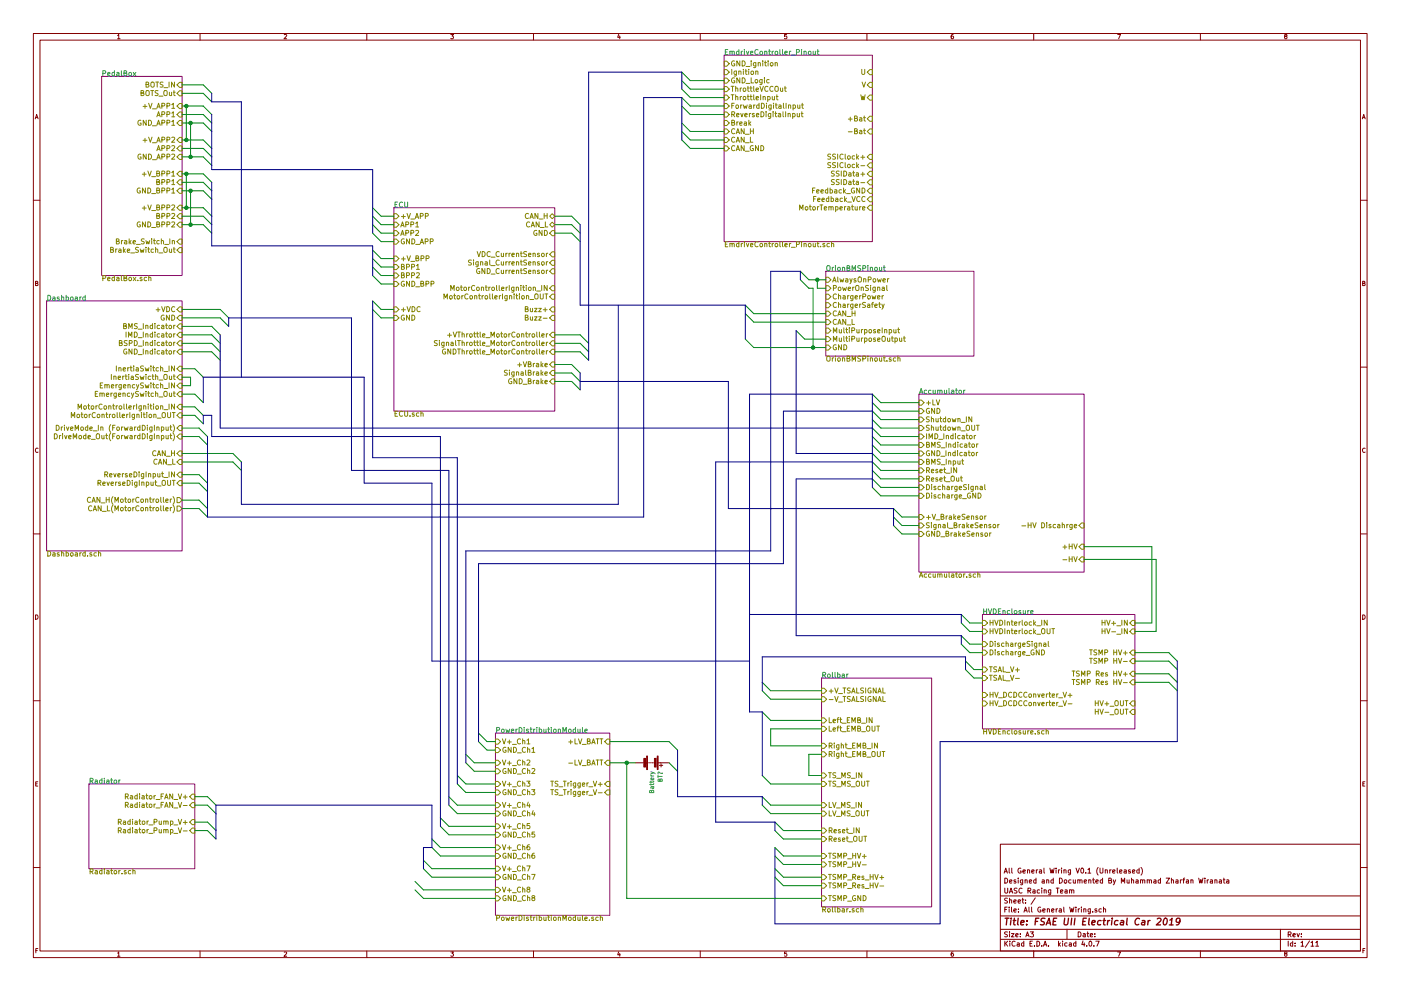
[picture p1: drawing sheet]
<svg xmlns="http://www.w3.org/2000/svg" width="420mm" height="297mm" viewBox="0 0 420 297" stroke-linecap="round" stroke-linejoin="round" font-family="sans-serif">
<g fill="none" stroke="#840000" stroke-width=".3">
<path d="M10 10h400v277h-400zM12 12h396v273.1h-396zM35.3 10.7l.3-.4v1.3M35.3 11.6h.7M60 10v2M85.2 10.4l.5-.1 .3 .4-.8 .9h.8M110 10v2M135.2 10.3h.8l-.4 .5 .4 .3-.1 .4h-.7M160 10v2M185.5 10.2l-.3 1h.8M185.9 10.8v.8M210 10v2"/>
<path d="M235.9 10.3h-.6v.6h.6l.1 .5-.3 .2-.4-.1M260 10v2M285.9 10.3l-.6 .3-.1 .8 .3 .2 .4-.1v-.6l-.4-.1-.3 .3M310 10v2M335.2 10.3h.8l-.5 1.3M360 10v2M385.5 10.9l-.3-.3 .3-.3 .4 .1v.4a.5 .5 0 0 0-.5 .2 .5 .5 0 0 0 0 .5l.3 .1 .3-.2-.3-.5M10.6 35.6l.4-1.3 .4 1.3M10.7 35.2h.6M408.6 35.6l.4-1.3 .4 1.3M408.7 35.2h.6M10 60h2"/>
<path d="M408 60h2M10.7 84.9l.5-.1 .1-.4-.6-.1v1.3h.5l.2-.4-.3-.3M408.7 84.9l.5-.1 .1-.4-.6-.1v1.3h.5l.2-.4-.3-.3M10 110h2M408 110h2M11.4 134.4a.58 .58 0 0 0-.8 .6 .58 .58 0 0 0 .8 .5M409.4 134.4a.58 .58 0 0 0-.8 .6 .58 .58 0 0 0 .8 .5M10 160h2M408 160h2M10.7 184.3a.65 .65 0 0 1 .7 .7 .65 .65 0 0 1-.7 .6zM408.7 184.3a.65 .65 0 0 1 .7 .7 .65 .65 0 0 1-.7 .6zM10 210h2"/>
<path d="M408 210h2M10.7 234.9h.5M11.3 234.3h-.6v1.3h.6M190.5 228.6h2.5M194.1 228.6h.2M194.6 228.6h.2M195.1 228.6h.2M195.6 228.6h.2M196.1 228.6h.2M197.4 228.6h3.3M197.7 229.4h1.1M198.2 228.9v1"/>
<path d="M408.7 234.9h.4M409.3 234.3h-.6v1.3h.6M300 253h108v32.1h-108zM10 260h2M300 278.5h108M300 274.5h108M300 268.5h108M301.1 261.7l.5-1.5 .5 1.5M301.3 261.3h.7M301.3 266.2v1.2l.3 .3 .6-.3v-1.2M301.3 263.2a.76 .76 0 0 1 .9 .8 .76 .76 0 0 1-.9 .7zM301.3 272.6h.6"/>
<path d="M302.1 271.9h-.8v1.5M302.1 279.4l-.8 .1a.64 .64 0 0 0 .8 .7l-.1 .5h-.7M302.1 269.3l-.8 .1a.64 .64 0 0 0 .8 .7l-.1 .5h-.7M302.6 271.9v.1M302.6 260.2v1.3l.2 .2M302.6 272.4v1M302.7 267.7l.5-1.5 .5 1.5M302.8 279.3v.2M302.8 269.8h.6v.9M302.8 264.2l.7-.1-.1-.3-.4-.1-.2 .2v.7h.6M302.8 269.2v1.5M302.8 279.8v1"/>
<path d="M302.8 267.3h.8M303.3 279.8h.8l-.8 1h.8M303.4 271.9v1.3l.2 .2M303.4 260.2v1.3l.2 .2M304 270.2l.7-.1v-.3l-.4-.1-.3 .2 .1 .7h.6M304.1 272.9l.7-.1-.1-.3-.4-.1-.2 .2v.7h.6M304.6 263.8l-.3-.1-.2 .2v.2l.5 .2v.3h-.5M305 266.3l-.8 .1a.64 .64 0 0 0 .7 .7v.5h-.8M305.3 270.2l.7-.1v-.3l-.4-.1-.3 .2 .1 .7h.6M305.4 263.2v.2M305.4 263.7v1M305.4 273.3v.1"/>
<path d="M305.4 272.5v.1M306 279.9v.1M306.1 260.3a.69 .69 0 0 0-.8 .7 .69 .69 0 0 0 .9 .6v-.5h-.3M306.5 266.4a.67 .67 0 0 0-1 .6 .67 .67 0 0 0 1 .6M306.5 269.7h.6M306.7 269.2v1.3l.4 .2M306.7 263.7v1.4h-.6M306.7 263.8l-.4-.1-.3 .3 .1 .6h.6M306.8 261.2l.7-.1-.1-.3-.4-.1-.2 .2 .1 .7h.5M307.1 273.4l.5-1.5 .5 1.5M307.2 273h.7M307.4 263.8h.6l.1 .9"/>
<path d="M307.4 263.7v1M307.6 270.6v.1M307.6 269.8v.1M308.2 260.8h.5l.1 .9M308.2 260.7v1M308.3 267l.7-.1 .1-.5-.8-.2v1.5M308.6 271.9v1.3l.2 .2M308.6 267l.5 .7M308.7 264.2l.7-.1-.1-.3-.4-.1-.2 .2 .1 .7h.5M309 279.3h.9l-.5 .6 .5 .1v.7h-.9M309.4 271.9v1.3l.2 .2M309.4 261.2l.7-.1v-.3l-.4-.1-.3 .2 .1 .7h.6"/>
<path d="M309.8 266.8h.6v.9M310.4 267.1l-.7 .2 .2 .4 .5-.1M310.5 269.1l-1.3 2M310.7 263.8l-.4-.1-.3 .3 .1 .6h.6M310.7 263.2v1.5M310.8 260.7v1M311.2 260.7l-.4 .3M311.7 260.8h.6l.1 .9M311.8 266.8l-.5-.1-.3 .3 .1 .6h.7M312.1 272a.69 .69 0 0 0-.9 .7 .69 .69 0 0 0 1 .6v-.5h-.3M312.4 261.1l-.7 .3 .2 .3 .5-.1M312.4 266.2v.2"/>
<path d="M312.4 266.7v1M312.5 263.8h.6l.1 .9M312.7 272.9l.7-.1v-.3l-.4-.1-.3 .2 .1 .7h.6M313.1 260.2v1.3l.2 .2M313.1 266.8h.6l.1 .9M313.1 266.7v1M313.2 264.1l-.7 .2 .2 .4 .5-.1M313.9 263.8h.6v.9M313.9 263.7v1M314.1 272.5h.6v.9M314.1 272.4v1M314.9 260.2l.3 1.5 .3-1.1 .3 1.1 .4-1.5"/>
<path d="M315.1 266.7v1.4h-.6M315.1 266.8l-.4-.1-.3 .3 .1 .6h.6M315.4 272.9l.7-.1-.1-.3-.4-.1-.2 .2v.7h.6M315.9 263.8l-.5-.1-.2 .3v.6h.7M315.9 263.2v1.5M316.7 260.2v.2M316.7 260.7v1M316.7 272.4v1M316.8 266.2h.8M317.2 272.4l-.5 .3M317.2 266.2v1.5M317.4 260.7v1"/>
<path d="M317.7 272.5h.6v.9M317.7 263.2a.76 .76 0 0 1 .9 .8 .76 .76 0 0 1-.9 .7zM317.9 260.7l-.5 .3M318 267.2l.7-.1v-.3l-.4-.1-.3 .2 .1 .7h.6M318.3 272.8l-.7 .2 .2 .4 .5-.1M318.4 260.2v.2M318.4 260.7v1M319 271.9v1.3l.2 .2M319.1 260.8h.6v.9M319.1 260.7v1M319.2 263.8h.7l-.1 .8h-.6zM319.4 266.8h.6v.9"/>
<path d="M320 278.5v3M320 267.1l-.7 .2 .3 .4 .4-.1M320.8 266.8h.5l.1 .9M320.8 266.7v1M320.8 271.9l.4 1.5 .3-1.1 .2 1.1 .4-1.5M321.1 260.7l-.1 1.4h-.6M321.1 260.8l-.5-.1-.3 .3 .1 .6h.7M321.2 263.8l-.4-.1-.3 .3 .1 .6h.6M321.4 266.9l.2-.2 .4 .1v.9M321.9 263.7v.9h.6M322.5 263.7v1M322.7 271.9v.1"/>
<path d="M322.7 272.4v1M322.7 260.2l.5 1.5 .5-1.5M323.2 263.8h.6v.9M323.2 263.7v1M323.3 279.3a.76 .76 0 0 1 .9 .8 .76 .76 0 0 1-.9 .7zM323.4 272.4v1M323.8 272.4l-.4 .3M323.8 263.9l.3-.2 .3 .1 .1 .9M324.3 260.4l.2-.2a.72 .72 0 0 1 .5 .8 .72 .72 0 0 1-.6 .6l-.3-.5zM324.3 271.9v.1M324.3 272.4v1M324.8 279.9h.6l.1 .9"/>
<path d="M325 272.5h.6l.1 .9M325 272.4v1M325.1 264.2l.8-.1-.1-.3-.4-.1-.3 .2 .1 .7h.6M325.6 261.6v.1M326 279.8h.5M326.2 279.3v1.3l.3 .2M326.3 260.6l.4-.4v1.5M326.3 261.7h.8M326.5 263.8h.6l.1 .9M326.5 263.7v1M327 272.4l-.1 1.3-.5 .1M327 272.5l-.4-.1-.3 .3 .1 .6h.6"/>
<path d="M327.7 263.7h.5M327.7 273.3v.1M327.9 263.2v1.3l.3 .2M328.3 279.9v.1M328.7 264.2l.7-.1-.1-.3-.4-.1-.2 .2v.7h.6M328.9 272.5l-.3-.1-.3 .2 .1 .2 .5 .2v.3h-.6M329.3 260a1.71 1.71 0 0 0 0 2.3M329.9 260.2v1.2l.3 .3 .6-.3v-1.2M330.3 272.5l-.5-.1-.2 .3v.6h.7M330.7 263.8l-.5-.1-.3 .3 .1 .6h.7M330.7 263.2v1.5M330.9 272.5h.6l.1 .9"/>
<path d="M330.9 271.9v1.5M331.5 260.8h.6v.9M331.5 260.7v1M332.5 263.9l.7-.1v-.4l-.7-.2v1.5h.6l.3-.5-.4-.3M332.8 260.7v1M333.2 260.7l-.4 .3M333.7 261.2l.7-.1-.1-.3-.4-.1-.2 .2 .1 .7h.5M333.9 263.7l.3 1M334.6 263.7l-.7 1.5M335.1 260.2v1.3l.2 .2M335.8 261.2l.7-.1-.1-.3-.4-.1-.2 .2v.7h.6M336.3 264.7v-1.5l.5 1.1 .5-1.1v1.5"/>
<path d="M337.1 260.8h.6l.1 .9M337.8 261.1l-.7 .3 .2 .3 .5-.1M338 263.7l.1 .9h.5M338.6 263.7v1M339 260.8l-.4-.1-.2 .2 .1 .2 .5 .2v.3h-.6M339.3 263.8h.6l.1 .9M339.3 263.2v1.5M339.6 261.2l.7-.1v-.3l-.4-.1-.3 .2 .1 .7h.6M340.7 263.8h.6v.9M341.3 264.1l-.7 .2 .2 .4 .5-.1M341.6 260.8l-.4-.1-.3 .3 .1 .6h.6M341.6 260.2v1.5"/>
<path d="M342 263.8h.6l.1 .9M342 263.7v1M342.2 260a1.71 1.71 0 0 1 0 2.3M342.7 263.9l.2-.2 .4 .1v.9M344 263.8h.6l.1 .9M344 263.7v1M344.7 263.9l.2-.2 .4 .1v.9M346 263.8h.6l.1 .9M346.7 264.1l-.7 .2 .2 .4 .5-.1M348 263.8l-.4-.1-.3 .3 .1 .6h.6M348 263.2v1.5M349.7 263.2h1l-1 1.5h1"/>
<path d="M351.3 263.8h.6v.9M351.3 263.2v1.5M352.7 263.8h.5l.1 .9M353.3 264.1l-.7 .2 .2 .4 .5-.1M354 263.7v1M354.4 263.7l-.4 .3M354.7 263.7h.6M355.3 263.2l-.4 .2v1.3M355.8 263.8h.6v.9M356.4 264.1l-.7 .2 .3 .4 .4-.1M357.1 263.8h.6l.1 .9M357.1 263.7v1"/>
<path d="M359.5 263.2l.3 1.5 .3-1.1 .3 1.1 .4-1.5M361.3 263.2v.2M361.3 263.7v1M362.1 263.7v1M362.5 263.7l-.4 .3M363 263.8h.6v.9M363.6 264.1l-.7 .2 .2 .4 .5-.1M364.3 263.8h.6l.1 .9M364.3 263.7v1M365.7 263.8h.6v.9M366.3 264.1l-.7 .2 .2 .4 .5-.1M366.8 263.7h.6"/>
<path d="M367 263.2v1.3l.4 .2M367.9 263.8h.6v.9M368.5 264.1l-.7 .2 .2 .4 .5-.1M384 278.5v6.6M389 279.8l.3 1 .4-1M390.3 279.9v.1M408 260h2M10.7 284.9h.5M11.4 284.3h-.7v1.3M35.3 285.7l.3-.4v1.3M35.3 286.6h.7M60 285.1v1.9"/>
<path d="M85.2 285.4l.5-.1 .3 .4-.8 .9h.8M110 285.1v1.9M135.2 285.3h.8l-.4 .5 .4 .3-.1 .4h-.7M160 285.1v1.9M185.5 285.3l-.3 .9h.8M185.9 285.8v.8M210 285.1v1.9M235.9 285.3h-.6v.6h.6l.1 .5-.3 .2-.4-.1M260 285.1v1.9M285.9 285.3l-.6 .3-.1 .8 .3 .2 .4-.1v-.6l-.4-.1-.3 .3M300 281.5h108M301.3 282.1v1.5"/>
<path d="M301.5 282.7l.7 .9M302.2 282.1l-.9 .9M302.8 282.1v.2M302.8 282.6v1M304.4 282.3a.67 .67 0 0 0-.9 .6 .67 .67 0 0 0 .9 .6M304.6 280.3l.7-.1v-.3l-.4-.1-.3 .2 .1 .7h.6M305.1 282.7h.5l.1 .9M305.7 283l-.7 .2 .2 .4 .5-.1M306 280.7v.1M307 282.7l-.4-.1-.3 .3 .1 .6h.6M307 282.1v1.5M307.6 280.8l.5-1.5 .5 1.5"/>
<path d="M307.8 280.4h.7M308.9 282.8h.5M309.6 282.1h-.7v1.5h.7M310 285.1v1.9M310.2 283.5v.1M310.9 282.1a.76 .76 0 0 1 .9 .8 .76 .76 0 0 1-.9 .7zM312.4 283.5v.1M313 283.6l.4-1.5 .5 1.5M313.1 283.2h.7M314.5 283.5v.1M317.4 282.1v1.5M317.6 283l.4 .6"/>
<path d="M318 282.6l-.6 .6M318.7 282.1v.2M318.7 282.6v1M320 282.7l-.4-.1-.3 .3 .1 .6h.6M320.7 282.7h.6v.9M321.3 283l-.7 .2 .2 .4 .5-.1M322.7 282.7l-.5-.1-.3 .3 .1 .6h.7M322.7 282.1v1.5M324.8 282l-.4 1.1h1M325.1 282.6v1M325.5 280.2l-.7 .3 .2 .3 .5-.1M325.9 283.5v.1"/>
<path d="M326.7 282.3l.2-.2a.72 .72 0 0 1 .6 .8 .72 .72 0 0 1-.7 .6l-.2-.5zM327 280.3l.7-.1-.1-.3-.4-.1-.2 .2 .1 .7h.5M328.1 283.5v.1M328.3 280.7v.1M328.6 282.1h1l-.6 1.5M335.2 285.3h.8l-.5 1.3M360 285.1v1.9M385.5 285.9l-.3-.3 .3-.3 .4 .1v.4a.5 .5 0 0 0-.5 .2 .5 .5 0 0 0 0 .5l.3 .1 .3-.2-.3-.5M386.3 280.1l.7-.1 .1-.5-.8-.2v1.5M386.3 282.1v1.5M386.7 280.1l.5 .7M387.7 282.7l-.5-.1-.2 .3v.6h.7"/>
<path d="M387.7 282.1v1.5M387.8 280.3l.7-.1-.1-.3-.4-.1-.2 .2v.7h.6M388.4 283.5v.1M388.4 282.7v.1M390.2 282.5l.4-.4v1.5M390.2 283.6h.8M390.3 280.7v.1M392.7 282l-1.2 2M393.2 282.5l.4-.4v1.5M393.2 283.6h.8M394.6 282.5l.4-.4v1.5M394.6 283.6h.9"/>
<path d="M408.7 284.9h.5M409.3 284.3h-.6v1.3"/>
</g>
<g fill="none" stroke="#840000" stroke-width=".41">
<path d="M301.4 275.2h1.2M302 275.2l-.2 2M303.2 275.9l-.2 1.3M303.3 275.2l-.1 .2M303.9 275.9h.7M304.2 275.2l-.2 1.7 .5 .3M305.4 275.2l-.2 1.7 .2 .3M306.1 276.6l1-.2v-.4l-.6-.1-.3 .3v.9h.7M307.9 277v.2M308.1 276l-.1 .2M310.5 276.2h.7M311.6 275.2h-1l-.2 2"/>
<path d="M313.4 275.3l-.8-.1-.3 .2v.6l.8 .4 .1 .4-.4 .4-.8-.1M313.7 277.2l.9-2 .5 2M314 276.7h.9M315.9 276.2h.6M316.9 275.2h-.9l-.3 2h1M319.3 275.2l-.2 1.6 .4 .4h.3l.4-.4 .2-1.6M321.4 275.2l-.2 2M322.4 275.2l-.3 2M324.8 276.2h.6M325.8 275.2h-.9l-.3 2h1M326.7 275.2l-.2 1.7 .2 .3M327.5 276.6l.9-.2v-.4h-.8l-.2 .9 .3 .3 .5-.1"/>
<path d="M330.2 276h-.7l-.4 .8 .4 .4 .6-.1M330.8 275.9h.8M331.2 275.2l-.2 1.7 .4 .3M332.2 275.9l-.1 1.3M332.8 275.9l-.6 .4M333.5 275.9l-.2 1.3M333.6 275.2l-.1 .2M335.3 276h-.8l-.3 .8 .4 .4 .6-.1M336.2 276h.7v1.2M337 276.4l-.7 .1-.3 .2 .2 .5 .7-.1M338 275.2l-.2 1.7 .3 .3M341.7 275.4a.96 .96 0 0 0-1.3 .6 .96 .96 0 0 0 .7 1.2l.4-.2"/>
<path d="M342.5 276h.8v1.2M343.4 276.4l-.8 .1-.3 .2 .3 .5 .7-.1M344.3 275.9l-.1 1.3M344.9 275.9l-.6 .4M347.1 275.4l.8-.2 .3 .6-1.4 1.4h1.2M349.2 275.4l.5-.2a1.2 1.2 0 0 1-.5 2l-.2-.2-.2-.5zM350.7 277.2h1.1M350.9 275.8l.6-.6-.2 2M353.8 276.1l-.4 .4-.5-.1-.2-.3 .2-.7 .7-.2 .3 .4-.2 1.1-.5 .5h-.4"/>
</g>
<path d="M217.2 16.5h44.4v55.9h-44.4zM30.5 22.9h24.1v59.7h-24.1zM118.1 62.3h48.3v60.9h-48.3zM14 90.2h40.6v74.9h-40.6zM247.6 81.3h44.5v25.4h-44.5zM275.6 118.1h49.5v53.4h-49.5zM294.6 184.2h45.8v34.3h-45.8zM148.6 219.7h34.3v54.7h-34.3zM246.4 203.2h33v68.6h-33zM26.7 235h31.7v25.4h-31.7z" fill="none" stroke="#840084" stroke-width=".3"/>
<g fill="none" stroke="#008484" stroke-width=".3">
<path d="M217.5 15.6h.5M218.3 14.8h-.8v1.6h.8M218.9 15.5l.6-.1 .1 1M218.9 15.4v1M219.6 15.6l.2-.2h.3l.1 1M221.6 15.4h-.4l-.3 .3 .1 .6h.6M221.6 14.8v1.6M222.3 15.4v1M222.7 15.4l-.4 .3M223.2 14.8v.2M223.2 15.4v1M223.9 15.4l.3 1 .4-1"/>
<path d="M225.1 15.9l.7-.2-.1-.3h-.4l-.2 .2v.7h.6M227.3 15a.68 .68 0 0 0-.9 .6 .68 .68 0 0 0 .9 .6M228 15.5l.2-.1 .4 .1-.1 .8-.5-.1zM229.3 15.5l.6-.1 .1 1M229.3 15.4v1M230.5 15.4h.6M230.7 14.8v1.4l.4 .2M231.6 15.4v1M232 15.4l-.4 .3M232.5 15.5l.2-.1 .5 .1-.1 .8-.6-.1zM233.9 14.8v1.4l.2 .2M234.7 14.8v1.4l.2 .2"/>
<path d="M235.4 15.9l.7-.2-.1-.3h-.4l-.2 .2 .1 .7h.5M236.8 15.4v1M237.2 15.4l-.4 .3M237.3 16.5h1.2M238.9 15.7l.7-.1 .1-.6-.8-.2v1.6M240.4 14.8v.2M240.4 15.4v1M241.1 15.5l.6-.1 .1 1M241.1 15.4v1M242.5 15.5l.2-.1 .5 .1-.1 .8-.6-.1zM243.9 15.4v.9l.6-.1M244.5 15.4v1"/>
<path d="M245 15.4h.6M245.2 14.8v1.4l.4 .2M30.8 22l.8-.1v-.6l-.8-.1v1.5M32.3 22.2l.7-.1-.1-.3-.4-.1-.2 .2 .1 .7h.5M34.3 21.8l-.4-.1-.3 .3 .1 .6h.6M34.3 21.2v1.5M35 21.8h.6l.1 .9M35.7 22.1l-.7 .3 .2 .3 .5-.1M36.4 21.2v1.3l.2 .2M37.2 21.9h.6l.1-.6-.7-.1v1.5h.6l.3-.5-.4-.3M38.8 21.8l.3-.1 .3 .3v.4l-.3 .3-.5-.3zM40 21.7l.7 1"/>
<path d="M40.7 21.7l-.7 1M118.5 61.3h.5M119.2 60.6h-.7v1.5h.7M120.7 60.7a.68 .68 0 0 0-.9 .6 .68 .68 0 0 0 .9 .6M121.4 60.6v1.2l.3 .3 .6-.3v-1.2M248 79.8l.3-.2 .6 .2-.2 1.3-.7-.2zM250.5 79.6v.2M258.1 79.7l-.8 .1a.63 .63 0 0 0 .7 .8v.5h-.8M260.3 79.6v.2M265.1 79.6v1.3l.4 .2M14.3 88.5a.77 .77 0 0 1 .9 .8 .77 .77 0 0 1-.9 .7zM15.8 89.1h.6l.1 .9"/>
<path d="M16.5 89.4l-.7 .3 .2 .3h.5M17.7 89.1l-.3-.1-.3 .2 .6 .4v.4h-.6M18.5 89.2l.5-.1 .1 .9M18.5 88.5v1.5M19.8 89.1l.5-.1 .3 .3-.2 .7h-.6M19.8 88.5v1.5M21.2 89.2l.2-.2 .5 .2-.1 .8-.6-.1zM22.6 89.1h.6v.9M23.2 89.4l-.7 .3 .2 .3h.5M24 89v1M24.4 89l-.4 .3M25.6 89.1l-.5-.1-.3 .3 .2 .7h.6"/>
<path d="M25.6 88.5v1.5M249.6 80.1v1M250 80.1l-.4 .3M250.5 80.1v1M251.3 80.3l.2-.2 .4 .2v.8l-.6-.1zM252.7 80.3l.5-.1 .1 .9M252.7 80.1v1M254 80.4l.7-.1 .1-.5-.8-.2v1.5h.6l.3-.5-.4-.2M255.5 81.1v-1.5l.6 1.1 .5-1.1v1.5M258.7 80.4h.8l.1-.6-.9-.2v1.5M260.3 80.1v1M261 80.3l.6-.1 .1 .9"/>
<path d="M261 80.1v1M262.4 80.3l.2-.2 .4 .2v.8l-.6-.1zM263.8 80.1v1l.6-.1M264.4 80.1v1M264.9 80.1h.6M275.7 118l.6-1.6 .5 1.6M275.9 117.5h.7M277.9 117h-.4l-.3 .3 .1 .6h.6M279.2 117h-.4l-.3 .3 .1 .6h.6M279.8 117l.1 .9 .6-.1M280.5 117v1M281.2 117.1l.6-.1 .1 1"/>
<path d="M281.2 117v1M281.9 117.2l.2-.2h.3l.1 1M283.2 117l.1 .9 .6-.1M283.9 117v1M284.6 116.4v1.4l.2 .2M285.4 117h.6l.1 1M286.1 117.3l-.8 .3 .2 .4 .6-.1M286.6 117h.5M286.8 116.4v1.4l.3 .2M287.6 117.1l.3-.1 .4 .1-.1 .8-.6-.1zM289 117v1M289.4 117l-.4 .3"/>
<path d="M295 182.5v1.5M295 183.2h.9M295.9 182.5v1.5M296.4 182.5l.5 1.5 .5-1.5M297.9 182.5a.77 .77 0 0 1 .9 .7 .77 .77 0 0 1-.9 .8zM299.4 183.2h.5M300.2 182.5h-.8v1.5h.8M300.8 183.1h.6v.9M300.8 183v1M302.8 183.1l-.4-.1-.3 .3 .1 .6h.6M303.5 182.5v1.3l.2 .2M304.3 183.1l.4-.1 .3 .3v.4l-.3 .3-.5-.3z"/>
<path d="M306.1 183.1l-.3-.1-.3 .2 .6 .4v.3h-.6M306.9 183v.9h.6M307.5 183v1M308.2 183v1M308.7 183l-.5 .3M309.1 183.5l.7-.2v-.2l-.5-.1-.2 .2 .1 .7h.6M148.9 218.9l.8-.1 .1-.6-.9-.2v1.6M150.5 218.7l.2-.1 .4 .1v.8l-.6-.1zM151.7 218.6l.3 1 .3-.7 .3 .7 .3-1M153.4 219.1l.7-.2-.1-.3h-.4l-.2 .2v.7h.6M154.7 218.6v1M155.2 218.6l-.5 .3"/>
<path d="M155.7 218a.77 .77 0 0 1 .9 .8 .77 .77 0 0 1-.9 .8zM157.2 218v.2M157.2 218.6v1M158.4 218.6h-.3l-.2 .2 .5 .3v.4h-.5M159 218.6h.6M159.2 218v1.4l.4 .2M160 218.6v1M160.5 218.6l-.5 .3M161 218v.2M161 218.6v1M161.7 218.6h.5l.3 .3-.2 .6h-.6M161.7 218v1.6"/>
<path d="M163.1 218.6l.1 .9 .6-.1M163.8 218.6v1M164.3 218.6h.5M164.5 218v1.4l.3 .2M165.3 218v.2M165.3 218.6v1M166.1 218.7l.2-.1 .4 .1-.1 .8-.5-.1zM167.4 218.7l.6-.1 .1 1M167.4 218.6v1M168.8 219.6v-1.6l.5 1.1 .5-1.1v1.6M170.6 218.7l.2-.1 .4 .1-.1 .8-.5-.1zM172.6 218.6h-.4l-.3 .3 .1 .6h.6"/>
<path d="M172.6 218v1.6M173.3 218.6l.1 .9 .6-.1M174 218.6v1M174.7 218v1.4l.2 .2M175.4 219.1l.7-.2-.1-.3h-.4l-.2 .2 .1 .7h.5M246.7 202.3h.8v-.6l-.8-.2v1.6M247.1 202.3l.5 .8M248.3 202.1l.4-.1 .3 .3v.5l-.3 .3-.5-.3zM249.6 201.5v1.4l.3 .2M250.4 201.5v1.4l.2 .2M251.2 202.1l.4-.1 .3 .3-.1 .7h-.6M251.2 201.5v1.6"/>
<path d="M252.6 202.1h.6v1M253.2 202.4l-.7 .3 .2 .4 .5-.1M253.9 202v1.1M254.4 202l-.5 .3M27 234.1l.8-.1v-.6l-.8-.1v1.5M27.4 234.1l.5 .7M28.5 233.9h.6l.1 .9M29.2 234.1l-.7 .4 .2 .3 .5-.1M30.6 233.9l-.5-.1-.3 .3 .2 .6h.6M30.6 233.3v1.5M31.3 233.3v.1M31.3 233.8v1"/>
<path d="M32 233.9h.6l.1 .9M32.7 234.1l-.7 .4 .2 .3 .5-.1M33.2 233.8h.6M33.4 233.3v1.3l.4 .2M34.3 233.9l.2-.1 .4 .1-.1 .8h-.5zM35.6 233.8v1M36.1 233.8l-.5 .3M195.2 232.2l.3 .4M195.2 231.3l1.3 .6M195.2 234.1v.5M195.2 234.9v.4M195.2 232.6h.9"/>
<path d="M195.4 237.1l.2-.2 .5 .2v.5h-1.3l.1-.6h.4l.1 .6M195.5 235.8l.3 .6 .3-.2-.1-.4M196 233.2l.1 .4-.2 .1h-.6v-.5h.2l.1 .5M196.1 235.8h-.8v.5M196.1 234.9l-.2 .3h-1.1M196.1 234.1l-.2 .3h-1.1M196.1 231.6l-.9 .3M197.3 232.4v.7M197.3 232.7h1.3M197.9 233.7l.3-.2 .4 .2v.5h-1.3l.1-.6h.4l.1 .6M198.1 231.8l-.6-.4-.1 .6M198.5 231.8h.1"/>
</g>
<g fill="none" stroke="#848400" stroke-width=".3">
<path d="M217.2 18.3h.7l.8 .8-.8 .7h-.7zM220.3 18.3a.69 .69 0 0 0-.9 .7 .69 .69 0 0 0 .9 .6v-.5h-.3M221.9 18.2v1.6l-.9-1.6v1.6M222.6 18.2a.77 .77 0 0 1 .9 .8 .77 .77 0 0 1-.9 .8zM223.7 19.9h1.2M225.3 18.2v.2M225.3 18.8v1M226.7 18.8v1.2l-.3 .3-.4-.1M226.7 18.8h-.5l-.3 .3 .2 .6h.6M227.4 18.9l.6-.1v1M227.4 18.8v1M228.8 18.2v.2"/>
<path d="M228.8 18.8v1M229.3 18.8h.6M229.5 18.2v1.4l.4 .2M230.4 18.2v.2M230.4 18.8v1M231.1 18.9l.2-.1 .4 .1v.8l-.6-.1zM232.5 18.9l.5-.1 .1 1M232.5 18.8v1M42.2 36.1a.69 .69 0 0 0-.9 .7 .69 .69 0 0 0 1 .6v-.5h-.3M42.3 27.9l.7-.1v-.5l-.7-.2v1.6h.6l.3-.5-.4-.3M42.9 31.9h1.2M43.5 31.3v1.2"/>
<path d="M43.8 25.3h.6l.1-.5-.7-.2v1.5h.6l.3-.5-.4-.3M43.8 36v1.6l-.8-1.6v1.6M44 27.2l.4-.1 .3 .3v1.1l-.3 .2-.6-.2-.1-.9zM44.6 36a.77 .77 0 0 1 .8 .8 .77 .77 0 0 1-.8 .8zM44.6 30.9l.5 1.6 .5-1.6M45.2 27.1h.9M45.5 24.7l.4-.1 .3 .2v1.1l-.3 .2-.6-.2-.1-.8zM45.6 27.1v1.6M45.7 32.6h1.2M45.7 37.7h1.2M46.7 24.6h.9M47 35l.5-1.5 .6 1.5"/>
<path d="M47 32.5l.5-1.6 .6 1.6M47 37.6l.5-1.6 .6 1.6M47.1 24.6v1.5M47.2 34.6h.7M47.2 32h.7M47.2 37.1h.7M47.4 27.2l-.8 .1a.63 .63 0 0 0 .7 .8l-.1 .5h-.7M47.7 28.8h1.1M48.5 34.3l.8-.1 .1-.6-.9-.1v1.5M48.5 31.8l.8-.1 .1-.6-.9-.2v1.6M48.5 36.8h.8l.1-.6-.9-.2v1.6M48.9 24.7l-.8 .1a.63 .63 0 0 0 .7 .7l-.1 .5h-.7"/>
<path d="M49.2 26.3h1.1M49.4 27.2l.4-.1 .3 .3v1.1l-.3 .2-.6-.2-.1-.9zM50.1 34.3l.7-.1 .1-.6-.8-.1v1.5M50.1 31.8l.7-.1 .1-.6-.8-.2v1.6M50.1 36.8h.7l.1-.6-.8-.2v1.6M50.7 24.6v1.5M50.8 27.6l.1 1 .6-.1M51.5 27.6v1.1M51.5 33.9l.5-.4v1.5M51.5 31.4l.5-.5v1.6M51.5 36.5l.5-.5v1.6M51.5 35h.9"/>
<path d="M51.5 32.5h.9M51.5 37.6h.9M52 27.6h.6M52.2 27.1v1.4l.4 .2M52.3 24.6v1.5l-.9-1.5v1.5M53.1 31.8l.7-.8h.8v1.5h-.8zM53.1 36.9l.7-.8h.8v1.5h-.8zM53.1 25.4l.7-.7h.8v1.5h-.8zM53.8 33.6h.8v1.5h-.8l-.7-.8zM53.8 27.2h.8v1.5h-.8l-.7-.7zM217.2 20.9h.7l.8 .7-.8 .8h-.7zM217.2 23.4h.7l.8 .8-.8 .7h-.7z"/>
<path d="M217.2 25.9h.7l.8 .8-.8 .8h-.7zM217.2 28.5h.7l.8 .7-.8 .8h-.7zM217.2 31h.7l.8 .8-.8 .7h-.7zM217.2 33.6h.7l.8 .7-.8 .8h-.7zM217.2 36.1h.7l.8 .8-.8 .7h-.7zM217.2 38.6h.7l.8 .8-.8 .8h-.7zM219.3 25.9h.8M219.3 28.4h.8M219.5 34.3l.7-.1 .1-.6-.8-.1v1.5M219.5 36.8l.6-.1 .1-.5-.7-.2v1.6h.5l.3-.6-.3-.2M219.5 20.8v1.5M219.5 31.7h.5"/>
<path d="M219.7 25.9v1.5M219.7 28.4v1.5M219.8 34.3l.5 .7M220.2 30.9h-.7v1.6M220.3 23.4a.69 .69 0 0 0-.9 .7 .69 .69 0 0 0 .9 .6v-.5h-.3M220.3 38.7a.68 .68 0 0 0-.9 .6 .68 .68 0 0 0 .9 .6M220.6 26.5h.6l.1 .9M220.6 29.1l.6-.1 .1 .9M220.6 25.9v1.5M220.6 28.4v1.5M220.8 31.6l.2-.1 .4 .1-.1 .8-.5-.1zM220.9 21.3v1.2l-.3 .3-.4-.1"/>
<path d="M220.9 21.4l-.5-.1-.3 .3 .2 .6h.6M220.9 34.5l.7-.1v-.3l-.5-.1-.2 .2 .1 .7h.6M220.9 39.7h.7M221 36.5v1.1M221.4 36.5l-.4 .3M221.6 21.4h.5l.1 .9M221.6 21.3v1M221.8 37l.8-.1-.1-.3-.4-.1-.3 .3 .1 .7h.6M221.9 23.3v1.6l-.9-1.6v1.6M222 26.4v1M222 28.9v1M222.1 31.5v1"/>
<path d="M222.1 34l.4 1 .4-1M222.4 26.4l-.4 .3M222.4 28.9l-.4 .3M222.6 31.5l-.5 .3M222.6 23.3a.77 .77 0 0 1 .9 .8 .77 .77 0 0 1-.9 .8zM222.9 20.8v.1M222.9 26.5l.3-.1 .4 .1-.1 .8-.6-.1zM222.9 31.5l.3 1 .3-.7 .3 .7 .3-1M222.9 21.3v1M223 29l.4-.1 .3 .3v.5l-.3 .2-.5-.2zM223.2 38.6v1.5l-.9-1.5v1.5M223.2 36.6h.6l.1 1"/>
<path d="M223.4 34.5l.7-.1-.1-.3-.4-.1-.2 .2v.7h.6M223.5 21.3h.6M223.7 20.8v1.3l.4 .2M223.7 25h1.2M223.9 36.9l-.8 .3 .3 .4 .5-.1M224.1 26.4h.6M224.1 28.9h.6M224.3 25.9v1.3l.4 .2M224.3 28.4v1.3l.4 .2M224.5 20.8v.1M224.5 21.3v1M224.6 36v1.6"/>
<path d="M224.7 31.5h.5l.1 1M224.7 34v1M224.7 37l.5 .6M225 26.4h.6M225 28.9h.6M225 38.6v1.5M225 39.3h.9M225.2 25.9v1.3l.4 .2M225.2 28.4v1.3l.4 .2M225.2 34l-.5 .3M225.2 36.5l-.6 .6M225.3 21.4l.2-.1 .4 .1v.8h-.6z"/>
<path d="M225.3 23.3v1.6h.7M225.3 31.8l-.7 .3 .2 .4 .5-.1M225.9 38.6v1.5M226 25.9v1.3l.3 .2M226 28.4v1.3l.3 .2M226 31.5v1M226.2 34.1l-.4-.1-.2 .2 .6 .4v.3h-.6M226.5 31.5l-.5 .3M226.5 24l.2-.2 .5 .2-.1 .8-.6-.1zM226.6 21.4h.6l.1 .9M226.6 21.3v1M226.7 26.9l.8-.2-.1-.2-.4-.1-.3 .2 .1 .7h.6"/>
<path d="M226.7 29.4l.8-.1-.1-.3-.4-.1-.3 .2 .1 .8h.6M226.8 34.5l.8-.1-.1-.3-.4-.1-.3 .2 .1 .7h.6M227.6 31.5h-.4l-.3 .3 .2 .6h.5M227.6 30.9v1.6M227.9 25.9l.5 1.5 .5-1.5M228.1 28.4v1.5M228.2 33.5a.77 .77 0 0 1 .9 .8 .77 .77 0 0 1-.9 .7zM228.3 30.9a.77 .77 0 0 1 .9 .8 .77 .77 0 0 1-.9 .8zM228.5 23.8v1.3l-.2 .3-.4-.1M228.5 23.9l-.4-.1-.3 .3 .2 .7h.5M228.9 29.1l.5-.1 .1 .9M228.9 28.9v1"/>
<path d="M229.3 23.3v.2M229.3 23.8v1.1M229.7 33.5v.1M229.7 34v1M229.9 30.9v.2M229.9 31.5v1M230.2 29l.5-.1 .3 .3-.2 .7h-.6M230.2 28.9v1.5M230.3 26a.68 .68 0 0 0-1 .6 .68 .68 0 0 0 1 .6M230.7 23.9l-.5-.1-.3 .3 .2 .7h.6M231.1 34v1.2l-.2 .3-.4-.1M231.1 34.1l-.4-.1-.3 .3 .2 .6h.5"/>
<path d="M231.3 31.5v1.2l-.3 .3-.4-.1M231.3 31.5h-.5l-.3 .3 .2 .6h.6M231.6 28.9l.1 1 .6-.1M231.8 26a.68 .68 0 0 0-.9 .6 .68 .68 0 0 0 .9 .6M231.9 33.5v.1M231.9 34v1M232 30.9v.2M232 31.5v1M232.3 28.9v1M232.4 34h.6M232.5 26.1l.3-.2 .5 .2-.1 1.2-.7-.1zM232.5 31.5h.6"/>
<path d="M232.6 33.5v1.3l.4 .2M232.7 30.9v1.4l.4 .2M232.8 28.9h.5M233 28.4v1.3l.3 .2M233.5 34.1h.5l.1 .9M233.6 31.5h.6v1M234.1 26.4v.9l.6-.1M234.1 34.4l-.7 .3 .2 .3 .5-.1M234.2 31.8l-.7 .3 .2 .4 .5-.1M234.7 26.4v1M234.8 33.5v1.3l.3 .2M234.9 30.9v1.4l.3 .2"/>
<path d="M235.2 26.4h.6M235.4 25.9v1.3l.4 .2M235.6 33.5v1.5M235.7 30.9v1.6M236.3 34.1h.6l.1 .9M236.3 34v1M236.5 31.6l.6-.1v1M236.5 31.5v1M237.7 34.1l.5-.1 .3 .3-.2 .6h-.6M237.7 34v1.5M237.8 31.5h.5l.3 .3-.2 .6h-.6M237.8 31.5v1.5"/>
<path d="M239.1 34l.1 .9h.6M239.2 31.5l.1 .9 .6-.1M239.8 34v1M239.9 31.5v1M240.3 34h.5M240.4 31.5h.6M240.5 33.5v1.3l.3 .2M240.6 30.9v1.4l.4 .2M254.4 35.7h1.2M254.4 39.5h1.2M255 35.1v1.2M256.3 35.5l.6-.1 .1-.5-.7-.1v1.5h.6l.3-.5-.4-.3"/>
<path d="M256.3 39.3l.6-.1 .1-.5-.7-.1v1.5h.6l.3-.5-.4-.3M257.8 35.3h.6l.1 1M257.8 39.2h.6l.1 .9M258.2 28.4l.3 1.5 .3-1.1 .3 1.1 .4-1.5M258.4 20.8v1.2l.3 .3 .6-.3v-1.2M258.5 35.6l-.8 .3 .3 .4 .5-.1M258.5 39.4l-.8 .3 .3 .4 .5-.1M258.5 24.6l.6 1.5 .5-1.5M259 35.3h.6M259 39.1h.6M259.2 34.8v1.3l.4 .2M259.2 38.6v1.3l.4 .2"/>
<path d="M260.1 25.4l.8-.7h.7v1.5h-.7zM260.1 29.2l.8-.7h.7v1.5h-.7zM260.1 35.6l.8-.8h.7v1.6h-.7zM260.9 20.9h.7v1.5h-.7l-.8-.8zM260.9 38.6h.7v1.6h-.7l-.8-.8zM42 56.4a.69 .69 0 0 0-.9 .7 .69 .69 0 0 0 1 .6v-.5h-.3M42.2 46.3a.69 .69 0 0 0-.9 .7 .69 .69 0 0 0 1 .6v-.5h-.3M42.7 52.2h1.1M42.9 42h1.2M43.3 51.6v1.2M43.5 41.5v1.1M43.6 56.3v1.6l-.9-1.6v1.6"/>
<path d="M43.8 46.2v1.5l-.8-1.5v1.5M44.3 56.3a.77 .77 0 0 1 .9 .8 .77 .77 0 0 1-.9 .8zM44.3 51.3l.6 1.5 .5-1.5M44.6 46.2a.77 .77 0 0 1 .8 .8 .77 .77 0 0 1-.8 .7zM44.6 41.1l.5 1.5 .5-1.5M45.5 52.9h1.2M45.5 58h1.2M45.7 42.8h1.2M45.7 47.9h1.2M47 52l.7-.1 .1-.5-.8-.1v1.5h.6l.3-.5-.4-.3M47 54.5h.7l.1-.5-.8-.2v1.5h.6l.3-.5-.4-.3M47 57.1l.7-.1 .1-.5-.8-.2v1.6h.6l.3-.5-.4-.3"/>
<path d="M47 45.2l.5-1.6 .6 1.6M47 42.6l.5-1.5 .6 1.5M47 47.7l.5-1.5 .6 1.5M47.2 44.7h.7M47.2 42.2h.7M47.2 47.3h.7M48.5 44.5l.8-.1 .1-.6-.9-.2v1.6M48.5 41.9l.8-.1 .1-.5-.9-.2v1.5M48.5 47l.8-.1 .1-.6-.9-.1v1.5M48.5 52.1l.8-.1 .1-.6-.9-.1v1.5M48.5 54.6l.8-.1 .1-.5-.9-.2v1.5M48.5 57.2l.8-.1 .1-.6-.9-.2v1.6"/>
<path d="M50.1 44.5l.7-.1 .1-.6-.8-.2v1.6M50.1 41.9l.7-.1 .1-.5-.8-.2v1.5M50.1 47l.7-.1 .1-.6-.8-.1v1.5M50.1 52.1l.7-.1 .1-.6-.8-.1v1.5M50.1 54.6l.7-.1 .1-.5-.8-.2v1.5M50.1 57.2l.7-.1 .1-.6-.8-.2v1.6M51.5 43.8l.6-.2 .3 .5-.9 1.1h.9M51.5 41.3l.6-.2 .3 .4-.9 1.1h.9M51.5 46.3l.6-.1 .3 .4-.9 1.1h.9M51.5 51.7l.5-.4v1.5M51.5 54.2l.5-.4v1.5M51.5 56.8l.5-.5v1.6"/>
<path d="M51.5 52.8h.9M51.5 55.3h.9M51.5 57.9h.9M53.1 57.2l.7-.8h.8v1.5h-.8zM53.8 43.7h.8v1.5h-.8l-.7-.7zM53.8 41.2h.8v1.5h-.8l-.7-.8zM53.8 46.3h.8v1.5h-.8l-.7-.8zM53.8 51.3h.8v1.6h-.8l-.7-.8zM53.8 53.9h.8v1.5h-.8l-.7-.8zM217.2 41.2h.7l.8 .7-.8 .8h-.7zM217.2 43.7h.7l.8 .8-.8 .7h-.7zM220.3 41.3a.68 .68 0 0 0-.9 .6 .68 .68 0 0 0 .9 .6"/>
<path d="M220.3 43.8a.68 .68 0 0 0-.9 .6 .68 .68 0 0 0 .9 .6M220.8 40.1l.5-1.5 .5 1.5M220.8 42.6l.5-1.5 .5 1.5M220.8 45.2l.5-1.6 .5 1.6M220.9 44.7h.7M220.9 42.2h.7M223.2 41.1v1.5l-.9-1.5v1.5M223.2 43.6v1.6l-.9-1.6v1.6M223.5 42.8h1.2M223.5 40.2h1.2M223.5 45.3h1.2M225 41.1v1.5h.8"/>
<path d="M225.9 43.7a.69 .69 0 0 0-.9 .7 .69 .69 0 0 0 .9 .6v-.5h-.3M227.5 43.6v1.6l-.9-1.6v1.6M228.2 43.6a.77 .77 0 0 1 .9 .8 .77 .77 0 0 1-.9 .8zM243.7 57.1h.5M244 59.6h.5M244.4 56.3h-.7v1.6M244.7 58.9h-.7v1.5M244.9 57.4l.7-.2v-.3h-.5l-.2 .2 .1 .7h.6M245.2 59.9l.7-.1v-.3l-.5-.1-.2 .2 .1 .7h.6M246.2 57.4l.7-.2v-.3h-.5l-.2 .2 .1 .7h.6M246.5 59.9l.7-.1v-.3l-.5-.1-.2 .2 .1 .7h.6M248.2 56.9h-.4l-.3 .3 .1 .6h.6"/>
<path d="M248.2 56.3v1.6M248.5 59.5l-.4-.1-.3 .3 .2 .6h.5M248.5 58.9v1.5M248.9 56.9h.5l.3 .3-.2 .6h-.6M248.9 56.3v1.6M249.1 46.3h-.8a.63 .63 0 0 0 .7 .8v.5h-.8M249.1 48.8l-.8 .1a.63 .63 0 0 0 .7 .8v.5h-.8M249.3 59.5l.4-.1 .3 .3-.2 .6h-.5M249.3 58.9v1.5M250.2 51.3l-.8 .1a.63 .63 0 0 0 .7 .8v.5h-.8M250.2 53.9l-.8 .1a.63 .63 0 0 0 .7 .7v.6h-.8M250.3 56.9h.6l.1 1"/>
<path d="M250.6 46.3h-.8a.63 .63 0 0 0 .7 .8l-.1 .5h-.7M250.6 48.8l-.8 .1a.63 .63 0 0 0 .7 .8l-.1 .5h-.7M250.6 59.5h.6l.1 .9M251 57.2l-.8 .3 .3 .4 .5-.1M251.2 46.2v1.5M251.2 48.7v1.6M251.3 59.8l-.8 .3 .3 .3 .5-.1M251.7 51.3l-.8 .1a.63 .63 0 0 0 .7 .8l-.1 .5h-.7M251.7 53.9l-.8 .1a.63 .63 0 0 0 .7 .7l-.1 .6h-.7M252.3 51.3v1.5M252.3 53.8v1.5M252.3 56.9h-.4l-.3 .3 .2 .6h.5"/>
<path d="M252.7 59.5l-.5-.1-.3 .3 .2 .6h.6M252.8 46.3a.68 .68 0 0 0-.9 .7 .68 .68 0 0 0 .9 .6M252.8 48.9a.68 .68 0 0 0-.9 .6 .68 .68 0 0 0 .9 .6M253 56.3v1.6M253 51.3a.77 .77 0 0 1 .9 .7 .77 .77 0 0 1-.9 .8zM253 53.8a.77 .77 0 0 1 .9 .8 .77 .77 0 0 1-.9 .7zM253.1 57.3l.5 .6M253.3 58.9v1.5M253.4 59.8l.5 .6M253.5 46.2v1.3l.2 .2M253.5 48.7v1.3l.2 .3M253.6 56.9l-.6 .5"/>
<path d="M253.9 58h1.1M253.9 59.4l-.6 .6M254.3 46.8l.2-.1 .4 .1-.1 .8h-.5zM254.3 49.3l.4-.1 .3 .3v.5l-.3 .3-.5-.3zM254.6 51.9h.5l.1 .9M254.6 54.4h.5l.1 .9M255.2 52.1l-.7 .3 .2 .4 .5-.1M255.2 54.7l-.7 .3 .2 .3h.5M255.5 58.9l.5 1.5 .5-1.5M255.7 51.8h.6M255.7 54.3h.6M255.9 51.3v1.3l.4 .2"/>
<path d="M255.9 53.8v1.3l.4 .2M256.2 56.4a.69 .69 0 0 0-.9 .7 .69 .69 0 0 0 1 .6v-.5h-.3M256.3 46.8l-.4-.1-.4 .3 .2 .6h.6M256.3 49.3l-.4-.1-.4 .3 .2 .7h.6M256.8 51.9h.6l.1 .9M256.8 54.4h.6l.1 .9M256.9 46.2v1.5M256.9 48.7v1.6M257.1 47.1l.4 .6M257.1 49.7l.4 .6M257.5 52.1l-.8 .3 .2 .4 .6-.1M257.5 54.7l-.8 .3 .2 .3h.6"/>
<path d="M257.5 46.7l-.6 .6M257.5 49.2l-.6 .6M257.8 56.3v1.6l-.9-1.6v1.6M257.9 59a.68 .68 0 0 0-1 .7 .68 .68 0 0 0 1 .6M258.2 52.2h1.1M258.2 47.1h1.1M258.2 49.7h1.1M258.2 54.7h1.1M258.5 56.3a.77 .77 0 0 1 .9 .8 .77 .77 0 0 1-.9 .8zM258.7 46.5v1.2M258.7 51.6v1.2M259.4 59a.68 .68 0 0 0-1 .7 .68 .68 0 0 0 1 .6"/>
<path d="M260.1 47l.8-.7h.7v1.5h-.7zM260.1 54.6l.8-.7h.7v1.5h-.7zM260.1 57.2l.8-.8h.7v1.5h-.7zM260.1 59.7l.8-.7h.7v1.5h-.7zM260.9 48.8h.7v1.5h-.7l-.8-.7zM260.9 51.3h.7v1.6h-.7l-.8-.8zM33.2 74.9l.6-.1 .1-.5-.7-.2v1.6h.6l.3-.6-.4-.2M34.7 74.6v1.1M34.9 72.3l.7-.1v-.5l-.7-.1v1.5h.6l.3-.5-.4-.3M35.1 74.6l-.4 .3M35.6 74.7h.6l.1 1M36.3 75l-.7 .3 .2 .4 .5-.1"/>
<path d="M36.4 72.1v1M36.9 72.1l-.5 .3M37 74.1v1.6M37.2 75.1l.4 .6M37.4 72.2h.5l.1 .9M37.6 74.6l-.6 .6M38 72.5l-.7 .3 .2 .3 .5-.1M38.2 75.1l.7-.1-.1-.3-.4-.1-.2 .3 .1 .7h.5M38.7 71.6v1.5M38.9 72.5l.4 .6M39.2 75.8h1.2M39.3 72.1l-.6 .6"/>
<path d="M39.9 72.6l.7-.1v-.3l-.5-.1-.2 .2 .1 .7h.6M40.9 73.3h1.2M41.5 74.2l-.8 .1a.63 .63 0 0 0 .8 .8l-.1 .5h-.8M42 66.6a.69 .69 0 0 0-.9 .7 .69 .69 0 0 0 1 .6v-.5h-.3M42 74.6l.3 1.1 .3-.8 .3 .8 .3-1.1M42.7 62.4h1.1M43.3 71.7h-.9a.63 .63 0 0 0 .8 .8l-.1 .5h-.7M43.3 61.8v1.2M43.6 66.5v1.5l-.9-1.5v1.5M43.8 72.1l.2 1 .3-.7 .3 .7 .3-1M43.8 74.1v.2M43.8 74.6v1.1"/>
<path d="M44.3 74.6h.6M44.3 66.5a.77 .77 0 0 1 .9 .8 .77 .77 0 0 1-.9 .7zM44.3 61.4l.6 1.6 .5-1.6M44.5 74.1v1.3l.4 .3M45.5 71.6v.1M45.5 63.1h1.2M45.5 68.2h1.2M45.5 72.1v1M46 74.7l-.4-.1-.3 .3 .1 .7h.6M46 72.1h.6M46.2 71.6v1.3l.4 .2M46.7 74.8l.5-.1 .1 1"/>
<path d="M46.7 74.1v1.6M47 62.2l.7-.1 .1-.5-.8-.2v1.6h.6l.3-.6-.4-.2M47 64.7l.7-.1 .1-.5-.8-.1v1.5h.6l.3-.5-.4-.3M47 67.2h.7l.1-.5-.8-.2v1.5h.6l.3-.5-.4-.3M47.7 75.8h1.1M47.8 72.2l-.5-.1-.3 .3 .2 .6h.6M48.4 72.2h.6v.9M48.4 71.6v1.5M48.5 62.2h.8l.1-.6-.9-.2v1.6M48.5 64.8l.8-.1 .1-.6-.9-.1v1.5M48.5 67.3l.8-.1 .1-.5-.9-.2v1.5M49.2 74.4l.3-.3 .6 .3-.2 1.2-.7-.2z"/>
<path d="M49.4 73.3h1.2M50.1 62.2h.7l.1-.6-.8-.2v1.6M50.1 64.8l.7-.1 .1-.6-.8-.1v1.5M50.1 67.3l.7-.1 .1-.5-.8-.2v1.5M50.8 74.6l.1 1 .6-.1M50.9 71.6v1.5M51.5 74.6v1.1M51.5 61.6l.6-.2 .3 .5-.9 1.1h.9M51.5 64.1l.6-.1 .3 .4-.9 1.1h.9M51.5 66.7l.6-.2 .3 .4-.9 1.1h.9M51.7 72.2h.5l.1 .9M51.7 72.1v1"/>
<path d="M52 74.6h.6M52.2 74.1v1.3l.4 .3M53.8 61.5h.8v1.5h-.8l-.7-.7zM53.8 64h.8v1.6h-.8l-.7-.8zM53.8 66.6h.8v1.5h-.8l-.7-.8zM53.8 71.7h.8v1.5h-.8l-.7-.8zM53.8 74.2h.8v1.5h-.8l-.7-.7zM118.1 66.6h.8l.7 .7-.7 .8h-.8zM118.1 64h.8l.7 .8-.7 .8h-.8zM118.1 69.1h.8l.7 .8-.7 .7h-.8zM118.1 71.7h.8l.7 .7-.7 .8h-.8zM118.1 76.7h.8l.7 .8-.7 .8h-.8z"/>
<path d="M118.1 79.3h.8l.7 .7-.7 .8h-.8zM120.2 68l.5-1.5 .5 1.5M120.2 70.6l.5-1.6 .5 1.6M120.3 67.6h.8M120.3 70.1h.8M120.4 79.9h.7v-.5l-.7-.2v1.5h.6l.3-.5-.4-.3M120.4 64.9h1.2M120.4 77.6h1.2M121 64.3v1.2M121 77v1.2M121.2 71.7a.69 .69 0 0 0-.9 .7 .69 .69 0 0 0 1 .6v-.5h-.3M121.7 67.3l.7-.1 .1-.5-.8-.2v1.5"/>
<path d="M121.7 69.9l.7-.1 .1-.6-.8-.2v1.6M122.1 64l.5 1.5 .5-1.5M122.1 76.7l.5 1.5 .5-1.5M122.8 71.6v1.5l-.9-1.5v1.5M123.2 67.3l.8-.1v-.5l-.8-.2v1.5M123.2 69.9l.8-.1v-.6l-.8-.2v1.6M123.2 65.6h1.2M123.2 78.3h1.2M123.5 71.6a.77 .77 0 0 1 .9 .8 .77 .77 0 0 1-.9 .7zM124.5 65.5l.5-1.5 .6 1.5M124.7 66.9l.4-.4v1.5M124.7 69.2l.5-.2 .4 .5-1 1.1h1"/>
<path d="M124.7 68h.9M124.7 65.1h.7M124.7 73.3h1.2M124.7 77.4l.7-.1 .1-.5-.8-.1v1.5h.6l.3-.5-.4-.3M124.9 79.6l.4-.4v1.5M126 73.1l.5-1.5 .5 1.5M126 64.8l.8-.1v-.6l-.8-.1v1.5M126.1 72.7h.8M126.3 77.5l.7-.1 .1-.6-.8-.1v1.5M127.5 72.4l.7-.1 .1-.6-.8-.1v1.5M127.6 64.8l.7-.1 .1-.6-.8-.1v1.5M127.8 77.5l.7-.1 .1-.6-.8-.1v1.5"/>
<path d="M129 72.4l.8-.1v-.6l-.8-.1v1.5M141.4 78l-.8 .1a.63 .63 0 0 0 .7 .8l-.1 .5h-.7M142 77.9v.2M142 78.4v1.1M143.1 75.4l.5 1.5 .5-1.5M143.4 78.4v1.3l-.3 .3-.4-.1M143.4 78.5l-.4-.1-.3 .4 .1 .6h.6M144.1 78.6l.6-.1 .1 1M144.1 78.4v1.1M144.6 75.4a.77 .77 0 0 1 .9 .8 .77 .77 0 0 1-.9 .7zM145.5 78.5h.6l.1 1M146.2 78.8l-.8 .3 .2 .4 .6-.1"/>
<path d="M146.9 77.9v1.4l.2 .2M147 75.6a.68 .68 0 0 0-1 .6 .68 .68 0 0 0 1 .6M147.3 77.1h1.2M147.3 79.6h1.2M149.7 75.6a.68 .68 0 0 0-1 .6 .68 .68 0 0 0 1 .6M149.7 78.1a.68 .68 0 0 0-1 .6 .68 .68 0 0 0 1 .6M150.3 75.9l.1 .9h.6M150.3 78.4l.1 1 .6-.1M151 75.9v1M151 78.4v1.1M151.7 75.9v1M151.7 78.4v1.1"/>
<path d="M152.1 75.9l-.4 .3M152.1 78.4l-.4 .4M152.7 75.9v1M152.7 78.4v1.1M153.1 75.9l-.4 .3M153.1 78.4l-.4 .4M153.5 76.4l.8-.1-.1-.3-.5-.1-.2 .2 .1 .7h.6M153.5 79l.8-.2-.1-.3-.5-.1-.2 .3 .1 .7h.6M154.9 76.1l.6-.1v.9M154.9 78.6l.6-.1v1M154.9 75.9v1M154.9 78.4v1.1"/>
<path d="M156.1 75.9h.5M156.1 78.4h.5M156.3 75.4v1.3l.3 .2M156.3 77.9v1.4l.3 .2M157.9 75.5l-.8 .1a.63 .63 0 0 0 .8 .7l-.1 .5h-.8M157.9 78l-.8 .1a.63 .63 0 0 0 .8 .8l-.1 .5h-.8M158.5 64.1a.68 .68 0 0 0-1 .6 .68 .68 0 0 0 1 .6M158.5 76.4l.7-.1v-.3l-.5-.1-.2 .2 .1 .7h.6M158.5 79l.7-.2v-.3l-.5-.1-.2 .3 .1 .7h.6M158.9 66.7a.68 .68 0 0 0-1 .6 .68 .68 0 0 0 1 .6M158.9 65.5l.5-1.5 .5 1.5M159.1 65.1h.7"/>
<path d="M159.3 68l.5-1.5 .5 1.5M159.4 67.6h.7M159.9 76.1l.6-.1v.9M159.9 78.6l.6-.1v1M159.9 75.9v1M159.9 78.4v1.1M161 69.1a.69 .69 0 0 0-.9 .7 .69 .69 0 0 0 .9 .6v-.5h-.3M161.3 64v1.5l-.9-1.5v1.5M161.7 66.5v1.5l-.9-1.5v1.5M161.7 65.6h1.1M161.7 76l-.3-.1-.2 .2 .5 .4v.3h-.5M161.7 78.5l-.3-.1-.2 .3 .5 .3v.4h-.5"/>
<path d="M162 68.2h1.2M162.5 76.1l.2-.2 .4 .2v.7h-.6zM162.5 78.6l.2-.2 .4 .2v.8l-.6-.1zM162.6 69v1.6l-.9-1.6v1.6M163.2 64v1.5M163.2 64.7h.9M163.3 69a.77 .77 0 0 1 .9 .8 .77 .77 0 0 1-.9 .8zM163.6 66.5v1.5h.7M163.9 75.9v1M163.9 78.4v1.1M164.1 64v1.5M164.3 75.9l-.4 .3"/>
<path d="M164.3 78.4l-.4 .4M164.8 64.8l.8-.8 .8 .8-.8 .8zM164.8 67.3l.8-.7 .8 .7-.8 .8zM165.6 69.1h.8v1.5h-.8l-.8-.7zM165.6 75.5h.8v1.5h-.8l-.8-.8zM165.6 78h.8v1.5h-.8l-.8-.7zM217.5 73.2h.5M218.3 72.5h-.8v1.5h.8M218.9 73.1l.6-.1 .1 1M218.9 73v1M219.6 73.2l.2-.2h.3l.1 1M221.6 73h-.4l-.3 .3 .1 .6h.6"/>
<path d="M221.6 72.5v1.5M222.3 73v1M222.7 73l-.4 .3M223.2 72.5v.1M223.2 73v1M223.9 73l.3 1 .4-1M225.1 73.5l.7-.2-.1-.3h-.4l-.2 .2v.7h.6M227.3 72.6a.68 .68 0 0 0-.9 .6 .68 .68 0 0 0 .9 .6M228 73.1l.2-.1 .4 .1-.1 .8-.5-.1zM229.3 73.1l.6-.1 .1 1M229.3 73v1M230.5 73h.6"/>
<path d="M230.7 72.5v1.3l.4 .2M231.6 73v1M232 73l-.4 .3M232.6 73h.3l.3 .3v.4l-.3 .3-.5-.3zM233.9 72.5v1.3l.2 .2M234.7 72.5v1.3l.2 .2M235.4 73.5l.7-.2-.1-.3h-.4l-.2 .2 .1 .7h.5M236.8 73v1M237.2 73l-.4 .3M237.3 74.1h1.2M238.9 73.3l.7-.1 .1-.6-.8-.1v1.5M239.8 63v-1.6l.5 1.1 .5-1.1v1.6"/>
<path d="M240.4 72.5v.1M240.4 73v1M241.1 73.1l.6-.1 .1 1M241.1 73v1M241.6 62.1l.2-.2 .4 .2-.1 .8-.5-.1zM242.5 73.1l.2-.1 .5 .1-.1 .8-.6-.1zM242.7 61.9h.6M242.9 61.4v1.3l.4 .3M243.8 62.1l.2-.2 .4 .2v.8l-.6-.1zM243.9 73v.9l.6-.1M244.5 73v1M245 73h.6"/>
<path d="M245.2 61.9v1.1M245.2 72.5v1.3l.4 .2M245.6 61.9l-.4 .3M245.9 61.4h.9M246.1 73.8v.2M246.3 61.4v1.6M247.2 62.4l.7-.1v-.3l-.5-.1-.2 .3 .1 .7h.6M247.3 73h-.3l-.2 .2 .5 .3v.4h-.5M248.6 62.1l.5-.1 .1 1M248.6 61.9v1.1M248.7 73h-.4l-.3 .3 .2 .6h.5M249.2 62.2l.3-.3 .3 .1 .1 1"/>
<path d="M249.4 73.1l.6-.1v1M249.4 72.5v1.5M250.6 62l.4-.1 .3 .3-.1 .7h-.6M250.6 61.9v1.6M251.9 62.4l.7-.1v-.3l-.5-.1-.2 .3 .1 .7h.6M253.3 61.9v1.1M253.7 61.9l-.4 .3M254.2 60.6h1.1M254.2 62h.6l.1 1M254.9 62.3l-.8 .3 .3 .4 .5-.1M255.4 61.9h.6M255.6 61.4v1.3l.4 .3"/>
<path d="M256.4 61.9l.1 1 .6-.1M257.1 61.9v1.1M257.8 61.9v1.1M258.2 61.9l-.4 .3M258.7 62.4l.7-.1-.1-.3-.4-.1-.2 .3v.7h.6M260.9 61.5h.7v1.5h-.7l-.8-.7zM30.8 83.4l.8-.1v-.5l-.8-.2v1.5M32.3 83.6l.7-.1-.1-.3-.4-.1-.2 .2 .1 .8h.5M34.3 83.2l-.4-.1-.3 .3 .1 .7h.6M34.3 82.6v1.5M35 83.2h.6l.1 .9M35.7 83.5l-.7 .3 .2 .3h.5"/>
<path d="M36.4 82.6v1.3l.2 .2M37.1 97.7l.6-.1 .1-.5-.7-.1v1.5h.6l.3-.5-.4-.3M37.2 83.3h.6l.1-.5-.7-.2v1.5h.6l.3-.5-.4-.3M37.8 99.5v1.6M38.6 98.5v-1.5l.5 1.1 .5-1.1v1.5M38.7 83.3l.2-.2 .5 .2-.1 .8-.6-.1zM40 83.1l.7 1M40.3 99.5a.77 .77 0 0 1 .9 .8 .77 .77 0 0 1-.9 .8zM40.7 83.1l-.7 1M41.2 97.1h-.8a.63 .63 0 0 0 .7 .8l-.1 .5h-.7M41.3 84v.1M41.5 98.7h1.1"/>
<path d="M42.6 83.2l-.4-.1-.2 .2 .6 .4v.4h-.6M43 97v1.5M43 99.5v1.6M43.7 97.6h.6l.1 .9M43.7 97.5v1M44 83.2l-.5-.1-.3 .3 .2 .7h.6M44.6 83.3l.6-.1 .1 .9M44.6 82.6v1.5M45.7 97.6l-.4-.1-.3 .3 .2 .6h.5M45.7 97v1.5M45.7 99.5v1.6M46.5 97v.1"/>
<path d="M46.5 99.5v.2M46.5 97.5v1M46.8 92.8h1.2M47.4 92.3v1.1M47.9 97.6l-.5-.1-.3 .3 .2 .6h.6M48.5 97.6h.6v.9M48.5 91.9l.5 1.5 .5-1.5M49.1 97.9l-.7 .3 .2 .3 .5-.1M49.2 94.5a.69 .69 0 0 0-.9 .7 .69 .69 0 0 0 1 .6v-.5h-.3M49.7 97.5h.5M49.9 97v1.3l.3 .2M49.9 99.5v1.3l.3 .3"/>
<path d="M50 91.9a.77 .77 0 0 1 .9 .8 .77 .77 0 0 1-.9 .7zM50.7 97.6l.3-.1 .4 .1-.1 .8h-.6zM50.8 94.4v1.6l-.9-1.6v1.6M51.5 94.4a.77 .77 0 0 1 .9 .8 .77 .77 0 0 1-.9 .8zM52.1 97.5v1M52.4 92.1a.68 .68 0 0 0-1 .6 .68 .68 0 0 0 1 .6M52.5 97.5l-.4 .3M53.1 97.8l.7-.7h.8v1.5h-.8zM53.8 92h.8v1.5h-.8l-.7-.8zM53.8 99.6h.8v1.5h-.8l-.7-.7zM53.8 94.5h.8v1.5h-.8l-.7-.7zM118.1 81.8h.8l.7 .8-.7 .7h-.8z"/>
<path d="M118.1 84.4h.8l.7 .7-.7 .8h-.8zM118.1 92h.8l.7 .7-.7 .8h-.8zM118.1 94.5h.8l.7 .8-.7 .7h-.8zM120.4 82.5l.7-.1v-.5l-.7-.2v1.6h.6l.3-.5-.4-.3M120.4 92.8h1.2M121 92.3v1.1M121.2 84.4a.69 .69 0 0 0-.9 .7 .69 .69 0 0 0 1 .6v-.5h-.3M121.2 94.5a.69 .69 0 0 0-.9 .7 .69 .69 0 0 0 1 .6v-.5h-.3M121.9 80l.8-.1v-.5l-.8-.2v1.5M121.9 82.6l.8-.1v-.6l-.8-.2v1.6M122.1 91.9l.5 1.5 .5-1.5M122.8 84.3v1.5l-.9-1.5v1.5"/>
<path d="M122.8 94.4v1.6l-.9-1.6v1.6M123.4 80l.8-.1 .1-.5-.9-.2v1.5M123.4 82.6l.8-.1 .1-.6-.9-.2v1.6M123.5 84.3a.77 .77 0 0 1 .9 .8 .77 .77 0 0 1-.9 .7zM123.5 94.4a.77 .77 0 0 1 .9 .8 .77 .77 0 0 1-.9 .8zM123.6 91.9a.77 .77 0 0 1 .9 .8 .77 .77 0 0 1-.9 .7zM124.7 86h1.2M124.9 81.9l.6-.2 .3 .5-1 1.1h1M124.9 80.7h.9M126 92.1a.68 .68 0 0 0-1 .6 .68 .68 0 0 0 1 .6M126.2 85l.7-.1v-.5l-.7-.1v1.5h.6l.3-.5-.4-.3M127.7 85.1l.8-.1v-.6l-.8-.1v1.5"/>
<path d="M129.3 85.1l.7-.1 .1-.6-.8-.1v1.5M133.1 89.6v-1.5l.6 1.1 .5-1.1v1.5M134.8 99.9v1.2M134.9 88.8l.2-.2 .5 .2-.1 .7h-.6zM135.2 87.1v-1.5l.5 1.1 .5-1.1v1.5M135.9 99.5l.5 1.6 .5-1.6M136.1 88.6h.6M136.3 88.1v1.3l.4 .2M136.9 86.2l.3-.1 .4 .1-.1 .8-.6-.1zM137.1 88.8l.3-.2 .4 .2-.1 .7h-.6zM137.2 99.5h.9M137.6 99.5v1.6"/>
<path d="M138.1 86.1h.6M138.3 85.6v1.3l.4 .2M138.5 88.6v1M138.6 99.5v1.6M138.9 88.6l-.4 .3M139.2 86.2l.2-.1 .4 .1v.8l-.6-.1zM140.3 88.3a.68 .68 0 0 0-.9 .6 .68 .68 0 0 0 .9 .6M140.5 86.1v1M141 86.1l-.5 .3M141 88.7l.4-.1 .3 .3v.4l-.3 .3-.5-.3zM142.3 99.5v1.3l.3 .3M142.3 88.8l.6-.1 .1 .9"/>
<path d="M142.3 88.6v1M142.4 85.7a.68 .68 0 0 0-1 .6 .68 .68 0 0 0 1 .6M143 86.2l.2-.1 .5 .1-.1 .8-.6-.1zM143.1 99.5v1.3l.4 .3M143.5 88.6h.6M143.7 88.1v1.3l.4 .2M143.8 80.6a.69 .69 0 0 0-.9 .7 .69 .69 0 0 0 1 .6v-.6h-.3M144 99.5v1.3l.2 .3M144.4 86.2l.6-.1v1M144.4 86.1v1M144.6 88.6v1M145 88.6l-.4 .3"/>
<path d="M145.4 80.5v1.5l-.9-1.5v1.5M145.5 86.1h.6M145.6 88.7l.3-.1 .4 .3v.4l-.4 .3-.5-.3zM145.7 85.6v1.3l.4 .2M146.1 80.5a.77 .77 0 0 1 .9 .7 .77 .77 0 0 1-.9 .8zM146.6 86.1v1M146.9 88.1v1.3l.2 .2M147 86.1l-.4 .3M147.3 82.2h1.2M147.5 86.2l.3-.1 .4 .1-.1 .8-.6-.1zM147.7 88.1v1.3l.2 .2M148.4 89.1l.7-.1-.1-.3-.4-.1-.2 .2 .1 .7h.5"/>
<path d="M148.9 85.6v1.3l.2 .2M149.7 85.6v1.3l.2 .2M149.7 80.6a.68 .68 0 0 0-1 .6 .68 .68 0 0 0 1 .7M149.8 88.6v1M150.2 88.6l-.4 .3M150.3 81l.1 .9h.6M150.4 99.5v1.3l.3 .3M150.4 86.6l.8-.2-.1-.3h-.5l-.2 .2 .1 .7h.6M150.7 88.1v1.5M151 81v1M151.7 81v1M151.8 86.1v1"/>
<path d="M152.1 88.6v1.3l-.3 .2h-.4M152.1 88.7l-.4-.1-.3 .3 .1 .6h.6M152.1 81l-.4 .3M152.2 86.1l-.4 .3M152.7 81v1M152.7 85.6v1.5M152.8 88.8l.6-.1 .1 .9M152.8 88.6v1M153.1 81l-.4 .3M153.5 81.5l.8-.2-.1-.2-.5-.1-.2 .2 .1 .7h.6M154.1 86.1v1.2l-.3 .3-.3-.1M154.1 86.1h-.4l-.3 .3 .1 .6h.6"/>
<path d="M154.2 88.1v.2M154.2 88.6v1M154.4 99.7a.68 .68 0 0 0-.9 .6 .68 .68 0 0 0 .9 .6M154.7 88.6h.6M154.8 86.2l.6-.1 .1 1M154.8 86.1v1M154.9 81.1h.6v.9M154.9 81v1M154.9 88.1v1.3l.4 .2M155.8 88.1v.2M155.8 88.6v1M156.1 81h.5"/>
<path d="M156.2 85.6v.1M156.2 86.1v1M156.3 80.5v1.3l.3 .2M156.6 88.7l.3-.1 .4 .3v.4l-.4 .3-.5-.3zM156.7 86.1h.6M156.9 85.6v1.3l.4 .2M157.5 92.6h.7l.1-.5-.8-.2v1.5h.6l.3-.5-.4-.3M157.5 95.2l.7-.1 .1-.5-.8-.2v1.6h.6l.3-.5-.4-.3M157.8 85.6v.1M157.8 99.5v1.3l.4 .3M157.8 86.1v1M157.9 88.8l.6-.1v.9"/>
<path d="M157.9 88.6v1M157.9 80.6h-.8a.63 .63 0 0 0 .8 .8l-.1 .5h-.8M158.5 81.5l.7-.2v-.2l-.5-.1-.2 .2 .1 .7h.6M158.5 86.2l.3-.1 .4 .1-.1 .8-.6-.1zM158.9 89.8h1.2M159.1 92.4v1l.6-.1M159.1 95v.9l.6-.1M159.7 92.4v1M159.7 95v1M159.9 81.1h.6v.9M159.9 81v1M159.9 86.2l.6-.1 .1 1"/>
<path d="M159.9 86.1v1M160.3 92.4h.8l-.8 1h.8M160.3 95h.8l-.8 1h.8M160.4 88.3l.3-.2 .6 .2-.1 1.2-.8-.1zM160.9 87.2h1.2M161 99.5v1.3l.2 .3M161.5 92.4h.8l-.8 1h.8M161.5 95h.8l-.8 1h.8M161.7 81.1l-.3-.1-.2 .2 .5 .4v.3h-.5M161.8 99.5v1.3l.2 .3M162 88.1v1.2l.3 .3 .6-.3v-1.2M162.5 85.6v1.5"/>
<path d="M162.5 81.1l.2-.1 .4 .1v.8h-.6zM162.9 92.8h1.2M162.9 95.4h1.2M163.4 88.1h.9M163.5 92.3v1.1M163.9 81v1M163.9 88.1v1.5M164.1 85.6v1.5l-.9-1.5v1.5M164.3 81l-.4 .3M164.8 86.4l.8-.8h.8v1.6h-.8zM164.8 88.9l.8-.7h.8v1.5h-.8zM165.6 80.6h.8v1.5h-.8l-.8-.8z"/>
<path d="M165.6 92h.8v1.5h-.8l-.8-.8zM165.6 94.5h.8v1.5h-.8l-.8-.7zM165.6 99.6h.8v1.5h-.8l-.8-.7zM247.6 83.1h.8l.8 .8-.8 .7h-.8zM247.6 85.6h.8l.8 .8-.8 .8h-.8zM247.6 88.2h.8l.8 .7-.8 .8h-.8zM247.6 90.7h.8l.8 .8-.8 .7h-.8zM247.6 93.3h.8l.8 .7-.8 .8h-.8zM247.6 95.8h.8l.8 .8-.8 .7h-.8zM247.6 98.3h.8l.8 .8-.8 .8h-.8zM249.7 84.5l.5-1.5 .5 1.5M249.9 84.1h.7"/>
<path d="M249.9 86.4l.8-.1v-.6l-.8-.1v1.5M249.9 99.8v-1.5l.5 1.1 .6-1.1v1.5M250.8 88.3a.68 .68 0 0 0-.9 .6 .68 .68 0 0 0 .9 .6M250.8 90.8a.68 .68 0 0 0-.9 .6 .68 .68 0 0 0 .9 .6M250.8 93.3a.68 .68 0 0 0-.9 .6 .68 .68 0 0 0 .9 .7M250.8 95.9a.68 .68 0 0 0-.9 .6 .68 .68 0 0 0 .9 .6M251.2 83v1.3l.3 .2M251.3 94.7l.5-1.5 .5 1.5M251.3 97.2l.5-1.5 .5 1.5M251.4 94.3h.7M251.4 96.8h.7M251.5 86.2l.2-.1 .4 .1-.1 .8-.5-.1z"/>
<path d="M251.5 88.8l.5-.1 .1 .9M251.5 91.3l.5-.1 .1 1M251.5 88.1v1.5M251.5 90.6v1.6M251.7 98.8l.1 .9 .5-.1M251.9 83.5l.3 1 .3-.7 .3 .7 .2-1M252.3 98.8v1M252.7 86.1l.3 1 .3-.7 .3 .7 .2-1M252.8 88.7h.6l.1 .9M252.8 91.2h.6l.1 1M253.1 98.3v1.3l.2 .2M253.5 89l-.7 .3 .2 .3 .5-.1"/>
<path d="M253.5 91.5l-.7 .3 .2 .4 .5-.1M253.6 83.6h.6l.1 .9M253.6 93.2v1.5l-.8-1.5v1.5M253.6 95.7v1.5l-.8-1.5v1.5M253.6 98.8h.6M253.8 98.3v1.3l.4 .2M254 94.9h1.2M254 97.4h1.2M254.2 88.6v1M254.2 91.1v1.1M254.3 83.9l-.8 .3 .3 .3h.5M254.4 86.6l.7-.2-.1-.3h-.4l-.2 .2v.7h.6"/>
<path d="M254.6 88.6l-.4 .3M254.6 91.1l-.4 .4M254.7 98.3v.1M254.7 98.8v1M254.9 83.5l.3 1M255.4 99.1l.8-.1 .1-.6-.9-.1v1.5M255.5 95.7v1.5h.8M255.5 93.2v1.5M255.5 93.9h.9M255.6 83.5l-.7 1.6M255.7 86.1v1M255.8 88.6v1.3l-.3 .2h-.4"/>
<path d="M255.8 88.7l-.4-.1-.3 .3 .1 .6h.6M255.8 91.1v1.3l-.3 .3-.4-.1M255.8 91.2l-.4-.1-.3 .4 .1 .6h.6M256.2 86.1l-.5 .3M256.4 93.2v1.5M256.4 89.1l.8-.1-.1-.3-.4-.1-.3 .2 .1 .7h.6M256.4 91.7l.8-.2-.1-.3-.4-.1-.3 .3 .1 .7h.6M256.7 83.6l-.4-.1-.2 .3 .6 .3v.4h-.6M256.7 85.8l.3-.2 .6 .2-.2 1.2-.7-.1zM257 98.8v.9l.6-.1M257.4 83.2l.3-.2 .6 .2-.2 1.3-.7-.2zM257.6 98.8v1"/>
<path d="M257.8 88.6v1M257.8 91.1v1.1M258.2 88.6l-.4 .3M258.2 91.1l-.4 .4M258.3 86.2l.6-.1v1M258.3 86.1v1M258.3 98.8v1M258.7 88.9l.8-.1 .1-.5-.9-.2v1.5M258.8 98.8l-.5 .3M259 83.7l.6-.1 .1 .9M259 83.5v1M259.3 98.8h.4l.3 .3-.1 .6h-.6"/>
<path d="M259.3 98.8v1.5M259.6 90.7l-.9 .1a.63 .63 0 0 0 .8 .8l-.1 .5h-.7M260.2 91.2h.6l.1 1M260.3 88.7l.4-.1 .3 .3v.4l-.3 .3-.5-.3zM260.4 83.8h.7l.1-.6-.8-.2v1.5M260.5 85.6l-.9 .1a.63 .63 0 0 0 .8 .8l-.1 .5h-.7M260.7 98.9l.2-.1 .4 .1-.1 .8-.5-.1zM260.9 91.5l-.8 .3 .2 .4 .6-.1M261.1 85.6v.1M261.1 86.1v1M261.4 91.1h.6M261.5 88.6l.3 1 .3-.7 .3 .7 .3-1"/>
<path d="M261.9 83.7l.2-.2 .5 .2-.1 .8-.6-.1zM262 90.6l-.4 .3v1.3M262.4 91.7l.7-.2-.1-.3-.4-.1-.2 .3v.7h.6M262.5 86.1v1.2l-.3 .3-.4-.1M262.5 86.1h-.4l-.4 .3 .2 .6h.6M262.5 98.8h-.3l-.2 .2 .5 .4v.3h-.5M263.1 83.5l.3 1 .3-.7 .3 .7 .3-1M263.2 89.1l.7-.1-.1-.3-.4-.1-.2 .2v.7h.6M263.2 86.2l.6-.1 .1 1M263.2 99.3l.7-.2v-.3h-.5l-.2 .2 .1 .7h.6M263.2 86.1v1M263.5 91.1h.6"/>
<path d="M263.7 90.6v1.4l.4 .2M264.5 91.1l.3 1.1M264.5 88.6v1M264.6 86.1h.6v1M264.6 98.3v1.5M264.8 84l.7-.1v-.3l-.5-.1-.2 .3 .1 .7h.6M265 88.6l-.5 .3M265.2 91.1l-.7 1.6M265.2 86.4l-.7 .3 .2 .4 .5-.1M265.3 98.9l.6-.1 .1 1M265.3 98.8v1M265.9 85.6v1.3l.3 .2"/>
<path d="M266.2 83.5v1M266.6 83.5l-.4 .3M266.7 98.8h.4l.3 .3-.1 .6h-.6M266.7 98.8v1.5M268 98.8l.1 .9 .6-.1M268.7 98.8v1M269.2 98.8h.6M269.4 98.3v1.3l.4 .2M28.6 118h.5M29.3 117.3h-.7v1.5h.7M29.9 118l.6-.1 .1 .9M29.9 117.8v1"/>
<path d="M30.1 115.5h.5M30.6 118l.2-.2 .4 .1 .1 .9M30.8 114.8h-.7v1.5h.7M31.4 115.4h.6l.1 .9M31.4 115.3v1M31.9 118.3l.7-.1v-.3l-.5-.1-.2 .2 .1 .8h.6M32.1 115.5l.2-.2 .4 .1 .1 .9M33.3 117.8v1M33.4 115.8l.7-.2v-.2l-.5-.1-.2 .2 .1 .7h.6M33.4 112.2v1.6M33.7 117.8l-.4 .3M34.1 112.9l.6-.1 .1 1"/>
<path d="M34.1 112.7v1.1M34.8 115.3v1M34.9 117.8v1.3l-.3 .2h-.4M34.9 117.9l-.5-.1-.3 .3 .2 .7h.6M34.9 109.7v1.5M35.2 115.3l-.4 .3M35.4 113.2l.8-.1-.1-.3-.4-.1-.3 .3 .1 .7h.6M35.5 118.3l.7-.1v-.3l-.5-.1-.2 .2 .1 .8h.6M35.6 110.3h.6l.1 .9M35.6 110.2v1M35.8 102.8l.6-.1 .1-.5-.7-.1v1.5h.6l.3-.5-.4-.3M36.4 115.3v1.2l-.3 .3-.4-.1"/>
<path d="M36.4 115.4l-.5-.1-.3 .3 .2 .6h.6M36.8 112.7v1.1M36.9 118l.6-.1v.9M36.9 117.8v1M36.9 110.7l.8-.1-.1-.3-.4-.1-.3 .2 .1 .7h.6M37 115.8l.7-.2v-.2l-.5-.1-.2 .2 .1 .7h.6M37.2 112.7l-.4 .3M37.5 112.7h.6M37.7 112.2v1.3l.4 .3M38 104.7a.69 .69 0 0 0-.9 .7 .69 .69 0 0 0 .9 .6v-.5h-.3M38.1 102.1l-.8 .1a.63 .63 0 0 0 .7 .8v.5h-.8M38.3 110.2v1"/>
<path d="M38.4 115.4h.6v.9M38.4 115.3v1M38.5 101.1v-1.6l.5 1.1 .5-1.1v1.6M38.6 112.2v.2M38.6 112.7v1.1M38.7 110.2l-.4 .3M38.8 102.9l.7-.1 .1-.6-.8-.1v1.5M38.9 117.9l-.4-.1-.3 .3 .1 .7h.6M39 110.2h.6M39.2 109.7v1.3l.4 .2M39.3 112.8h.6l.1 1M39.4 117.8l.4 1"/>
<path d="M39.6 104.6v1.5l-.9-1.5v1.5M40 113.1l-.7 .3 .2 .4 .5-.1M40.1 109.7v.1M40.1 110.2v1M40.1 117.8l-.7 1.5M40.3 102.1a.77 .77 0 0 1 .9 .7 .77 .77 0 0 1-.9 .8zM40.3 104.6a.77 .77 0 0 1 .9 .8 .77 .77 0 0 1-.9 .7zM40.4 115.4l-.4-.1-.3 .3 .1 .6h.6M40.8 110.3h.6l.1 .9M40.9 115.3l.4 1M41.5 101.2h1.1M41.5 103.7h1.1"/>
<path d="M41.5 106.3h1.1M41.5 110.6l-.7 .3 .2 .3 .5-.1M41.5 112.3l-.8 .1a.63 .63 0 0 0 .8 .8l-.1 .5h-.8M41.5 117.4l-.8 .1a.63 .63 0 0 0 .8 .7l-.1 .6h-.8M41.6 115.3l-.7 1.5M42 112.7l.3 1.1 .3-.8 .3 .8 .3-1.1M42 117.8l.3 1 .3-.7 .3 .7 .3-1M43 102.1v1.5M43 104.6v1.5M43 109.8h-.8a.63 .63 0 0 0 .8 .8l-.1 .5h-.8M43 114.8l-.8 .1a.63 .63 0 0 0 .8 .8l-.1 .5h-.8M43.5 110.2l.3 1 .3-.7 .3 .7 .3-1"/>
<path d="M43.5 115.3l.3 1 .3-.7 .3 .7 .3-1M43.7 100.2l.6-.1 .1 1M43.7 102.7h.6l.1 .9M43.7 105.3l.6-.1 .1 .9M43.7 100v1.1M43.7 102.6v1M43.7 105.1v1M43.8 112.2v.2M43.8 117.3v.2M43.8 112.7v1.1M43.8 117.8v1M44.3 117.8h.6"/>
<path d="M44.5 117.3v1.3l.4 .2M45.2 112.8l-.5-.1-.3 .3 .2 .7h.6M45.3 109.7v.1M45.3 114.8v.1M45.3 110.2v1M45.3 115.3v1M45.6 112.7h.6M45.7 100.1l-.4-.1-.3 .3 .2 .7h.5M45.7 102.7l-.4-.1-.3 .3 .2 .6h.5M45.7 105.2l-.4-.1-.3 .3 .2 .7h.5M45.7 102.1v1.5M45.7 104.6v1.5"/>
<path d="M45.8 112.2v1.3l.4 .3M45.8 110.2h.6M45.8 115.3h.6M46 109.7v1.3l.4 .2M46 114.8v1.3l.4 .2M46 117.9l-.4-.1-.3 .3 .1 .7h.6M46.5 102.1v.1M46.5 104.6v.2M46.5 100v1.1M46.5 102.6v1M46.5 105.1v1M46.7 112.9l.5-.1 .1 1"/>
<path d="M46.7 118l.5-.1 .1 .9M46.7 112.2v1.6M46.7 117.3v1.5M47.5 110.3l-.4-.1-.3 .3 .1 .6h.6M47.5 115.4l-.4-.1-.3 .3 .1 .6h.6M47.7 113.9h1.1M47.7 119h1.1M47.9 100.1l-.5-.1-.3 .3 .2 .7h.6M47.9 102.7l-.5-.1-.3 .3 .2 .6h.6M47.9 105.2l-.5-.1-.3 .3 .2 .7h.6M48.2 110.3h.5l.1 .9M48.2 115.4h.5l.1 .9"/>
<path d="M48.2 109.7v1.5M48.2 114.8v1.5M48.5 100.1h.6v1M48.5 102.7h.6v.9M48.5 105.2h.6v.9M49.1 100.4l-.7 .3 .2 .4 .5-.1M49.1 102.9l-.7 .3 .2 .4 .5-.1M49.1 105.5l-.7 .3 .2 .3h.5M49.2 111.4h1.1M49.2 116.4h1.1M49.2 112.5l.3-.3 .6 .3-.2 1.2-.7-.2zM49.2 117.5l.3-.2 .6 .2-.2 1.3-.7-.2z"/>
<path d="M49.7 100h.5M49.7 102.6h.5M49.7 105.1h.5M49.9 102.1v1.3l.3 .2M49.9 104.6v1.3l.3 .2M50.7 109.7v1.5M50.7 114.8v1.5M50.7 102.7l.3-.1 .4 .1-.1 .8-.6-.1zM50.8 100.1l.4-.1 .3 .3v.5l-.3 .3-.6-.3zM50.8 105.2l.4-.1 .3 .3v.5l-.3 .2-.6-.2zM50.8 112.7l.1 1 .6-.1M50.8 117.8l.1 1 .6-.1"/>
<path d="M51.5 112.7v1.1M51.5 117.8v1M52 112.7h.6M52 117.8h.6M52.1 100v1.1M52.1 102.6v1M52.1 105.1v1M52.2 112.2v1.3l.4 .3M52.2 117.3v1.3l.4 .2M52.3 109.7v1.5l-.9-1.5v1.5M52.3 114.8v1.5l-.9-1.5v1.5M52.5 100l-.4 .3"/>
<path d="M52.5 102.6l-.4 .3M52.5 105.1l-.4 .3M53.1 102.9l.7-.8h.8v1.6h-.8zM53.8 104.7h.8v1.5h-.8l-.7-.8zM53.8 109.8h.8v1.5h-.8l-.7-.8zM53.8 112.3h.8v1.5h-.8l-.7-.7zM53.8 114.8h.8v1.6h-.8l-.7-.8zM53.8 117.4h.8v1.5h-.8l-.7-.8zM131.1 102.1l-.8 .1a.63 .63 0 0 0 .8 .8l-.1 .5h-.7M131.8 102.1v.1M131.8 102.6v1M133.2 102.6v1.2l-.3 .3-.4-.1"/>
<path d="M133.2 102.7l-.5-.1-.3 .3 .2 .6h.6M133.6 104.7a.69 .69 0 0 0-.9 .7 .69 .69 0 0 0 1 .6v-.5h-.4M133.9 102.7h.6v.9M133.9 102.6v1M134.2 100.5h1.2M135.2 104.6v1.5l-.9-1.5v1.5M135.3 102.7h.5l.1 .9M135.9 104.6a.77 .77 0 0 1 .9 .8 .77 .77 0 0 1-.9 .7zM135.9 102.9l-.7 .3 .2 .4 .5-.1M136.6 102.1v1.3l.3 .2M137.2 102.1h.9M137.2 104.6h.9"/>
<path d="M137.6 102.1v1.5M137.6 104.6v1.5M138.6 100.2l.6-.1v1M138.6 102.7h.6v.9M138.6 105.3l.6-.1v.9M138.6 102.1v1.5M138.6 104.6v1.5M140 100v1.1M140 102.6v1M140 105.1v1M140.4 100l-.4 .3M140.4 102.6l-.4 .3"/>
<path d="M140.4 105.1l-.4 .3M140.9 100.2l.2-.2 .5 .2-.1 .8-.6-.1zM140.9 102.7l.2-.1 .5 .1-.1 .8-.6-.1zM140.9 105.3l.2-.2 .5 .2-.1 .8-.6-.1zM142.1 100h.5M142.1 102.6h.5M142.1 105.1h.5M142.3 102.1v1.3l.3 .2M142.3 104.6v1.3l.3 .2M142.9 100h.6M142.9 102.6h.6M142.9 105.1h.6"/>
<path d="M143.1 102.1v1.3l.4 .2M143.1 104.6v1.3l.4 .2M144 102.1v1.3l.2 .2M144 104.6v1.3l.2 .2M144.7 100.5l.7-.1v-.3l-.5-.1-.2 .3 .1 .7h.6M144.7 103.1l.7-.2v-.2l-.5-.1-.2 .2 .1 .7h.6M144.7 105.6l.7-.1v-.3l-.5-.1-.2 .2 .1 .8h.6M145.7 101.2h1.2M145.7 103.7h1.2M145.7 106.3h1.2M147.2 101.1v-1.6l.6 1.1 .5-1.1v1.6M147.2 103.6v-1.5l.6 1.1 .5-1.1v1.5"/>
<path d="M147.2 106.1v-1.5l.6 1.1 .5-1.1v1.5M149 100.2l.2-.2 .5 .2-.1 .8-.6-.1zM149 102.7l.2-.1 .5 .1-.1 .8-.6-.1zM149 105.3l.2-.2 .5 .2-.1 .8-.6-.1zM150.2 100h.5M150.2 102.6h.5M150.2 105.1h.5M150.4 102.1v1.3l.3 .2M150.4 104.6v1.3l.3 .2M151.2 105.3l.3-.2 .4 .2-.1 .8-.6-.1zM151.3 100.1l.4-.1 .3 .3v.5l-.3 .3-.5-.3zM151.3 102.7l.4-.1 .3 .3v.4l-.3 .3-.5-.3z"/>
<path d="M152.1 111l-.8 .1a.63 .63 0 0 0 .8 .8l-.1 .5h-.7M152.6 100v1.1M152.6 102.6v1M152.6 105.1v1M152.8 111v.1M152.8 111.5v1M153 100l-.4 .3M153 102.6l-.4 .3M153 105.1l-.4 .3M153.4 113.6a.69 .69 0 0 0-.9 .7 .69 .69 0 0 0 1 .6v-.5h-.3M154.2 111.5v1.2l-.3 .3-.4-.1M154.2 111.5h-.5l-.3 .3 .2 .6h.6"/>
<path d="M154.4 102.2a.68 .68 0 0 0-.9 .6 .68 .68 0 0 0 .9 .6M154.4 104.8a.68 .68 0 0 0-.9 .6 .68 .68 0 0 0 .9 .6M154.9 111.6l.6-.1v1M154.9 111.5v1M155 113.5v1.5l-.9-1.5v1.5M155.1 100.2l.2-.2 .4 .2v.8l-.6-.1zM155.1 102.7l.2-.1 .4 .1v.8l-.6-.1zM155.1 105.3l.2-.2 .4 .2v.8l-.6-.1zM155.2 109.4h1.2M155.7 113.5a.77 .77 0 0 1 .9 .8 .77 .77 0 0 1-.9 .7zM155.8 108.8v1.1M156.3 111.5h.5l.1 1"/>
<path d="M156.4 100.2l.6-.1 .1 1M156.4 102.7h.6l.1 .9M156.4 105.3l.6-.1 .1 .9M156.4 100v1.1M156.4 102.6v1M156.4 105.1v1M156.9 115.2h1.2M156.9 108.4l.5 1.5 .5-1.5M156.9 111.8l-.7 .3 .2 .4 .5-.1M157.6 100h.6M157.6 102.6h.6M157.6 105.1h.6"/>
<path d="M157.6 111v1.3l.3 .2M157.8 102.1v1.3l.4 .2M157.8 104.6v1.3l.4 .2M158.4 109.2l.7-.1 .1-.5-.8-.2v1.5h.6l.3-.5-.4-.2M158.4 111.7l.7-.1 .1-.5-.8-.1v1.5h.6l.3-.5-.4-.3M158.4 114.2h.7l.1-.5-.8-.2v1.5h.6l.3-.5-.4-.3M158.7 100v1.1M158.7 102.6v1M158.7 105.1v1M159.1 100l-.4 .3M159.1 102.6l-.4 .3M159.1 105.1l-.4 .3"/>
<path d="M159.6 100.2l.2-.2 .5 .2-.1 .8-.6-.1zM159.6 102.7l.2-.1 .5 .1-.1 .8-.6-.1zM159.6 105.3l.2-.2 .5 .2-.1 .8-.6-.1zM159.9 108.9v1M159.9 111.5v1M159.9 114v1M160.4 108.9l-.5 .3M160.4 111.5l-.5 .3M160.4 114l-.5 .3M160.9 109h.6v.9M160.9 111.5h.6v1M160.9 114.1h.6v.9"/>
<path d="M161 102.1v1.3l.2 .2M161 104.6v1.3l.2 .2M161.5 109.3l-.7 .3 .2 .3h.5M161.5 111.8l-.7 .3 .2 .4 .5-.1M161.5 114.4l-.7 .3 .2 .3 .5-.1M161.8 102.1v1.3l.2 .2M161.8 104.6v1.3l.2 .2M162.3 108.4v1.5M162.3 111v1.5M162.3 113.5v1.5M162.4 109.4l.4 .5M162.4 111.9l.4 .6"/>
<path d="M162.4 114.4l.4 .6M162.5 100.5l.7-.1-.1-.3-.4-.1-.2 .3 .1 .7h.5M162.5 103.1l.7-.2-.1-.2-.4-.1-.2 .2 .1 .7h.5M162.5 105.6l.7-.1-.1-.3-.4-.1-.2 .2 .1 .8h.5M162.8 108.9l-.5 .6M162.8 111.5l-.5 .6M162.8 114l-.5 .6M163.4 109.4l.8-.1-.1-.3-.4-.1-.3 .3 .1 .7h.6M163.4 112l.8-.2-.1-.3h-.4l-.3 .2 .1 .7h.6M163.4 114.5l.8-.1-.1-.3-.4-.1-.3 .2 .1 .7h.6M163.9 100v1.1M163.9 102.6v1"/>
<path d="M163.9 105.1v1M164.3 100l-.4 .3M164.3 102.6l-.4 .3M164.3 105.1l-.4 .3M164.8 102.9l.8-.8h.8v1.6h-.8zM165.6 104.7h.8v1.5h-.8l-.8-.8zM165.6 108.5h.8v1.5h-.8l-.8-.7zM165.6 111h.8v1.6h-.8l-.8-.8zM165.6 113.6h.8v1.5h-.8l-.8-.8zM247.6 100.9h.8l.8 .7-.8 .8h-.8zM247.6 103.4h.8l.8 .8-.8 .7h-.8zM248 107l.3-.3 .6 .3-.2 1.2-.7-.1z"/>
<path d="M249.6 107.3v1M249.9 102.3v-1.5l.5 1.1 .6-1.1v1.5M250 107.3l-.4 .3M250.5 106.7v.2M250.5 107.3v1M250.7 103.4a.69 .69 0 0 0-.9 .7 .69 .69 0 0 0 1 .6v-.5h-.3M251.3 107.4l.2-.1 .4 .1v.8l-.6-.1zM251.7 101.3l.1 .9h.5M252.3 103.3v1.6l-.8-1.6v1.6M252.3 101.3v1M252.7 107.4l.5-.1 .1 1M252.7 107.3v1"/>
<path d="M253.1 100.8v1.3l.2 .2M253.1 103.3a.77 .77 0 0 1 .9 .8 .77 .77 0 0 1-.9 .8zM253.6 101.3h.6M253.8 100.8v1.3l.4 .2M254 107.5l.7-.1 .1-.5-.8-.2v1.6h.6l.3-.5-.4-.3M254.7 100.8v.2M254.7 101.3v1M255.4 101.6l.8-.1 .1-.5-.9-.2v1.5M255.5 108.3v-1.6l.6 1.1 .5-1.1v1.6M257 101.3v.9h.6M257.6 101.3v1M258.1 106.8l-.8 .1a.63 .63 0 0 0 .7 .8v.5h-.8"/>
<path d="M258.3 101.3v1M258.7 107.6l.8-.1 .1-.6-.9-.2v1.6M258.8 101.3l-.5 .3M259.3 101.4l.4-.1 .3 .3-.1 .6h-.6M259.3 101.3v1.5M260.3 106.7v.2M260.3 107.3v1M260.7 101.5l.2-.2 .4 .2-.1 .7h-.5zM261 107.4l.6-.1 .1 1M261 107.3v1M262.4 107.4l.2-.1 .4 .1v.8l-.6-.1zM262.5 101.4l-.3-.1-.2 .2 .5 .4v.3h-.5"/>
<path d="M263.2 101.8l.7-.1v-.3l-.5-.1-.2 .2 .1 .7h.6M263.8 107.3v.9l.6-.1M264.4 107.3v1M264.6 101l.3-.2 .6 .2-.2 1.2-.7-.1zM264.9 107.3h.6M265.1 106.7v1.4l.4 .2M266 108.1v.2M266.2 101.3v.9h.6M266.8 101.3v1M267.2 107.3h-.3l-.3 .2 .6 .3v.4h-.6M267.3 101.3h.6M267.5 100.8v1.3l.4 .2"/>
<path d="M268.4 101.4l.4-.1 .3 .3-.1 .6h-.6M268.4 101.3v1.5M268.6 107.3h-.4l-.3 .3 .1 .6h.6M269.3 107.4l.5-.1 .1 1M269.3 106.7v1.6M269.8 101.3v.9h.6M270.4 101.3v1M270.9 101.3h.6M271.1 100.8v1.3l.4 .2M275.6 119.9h.8l.7 .8-.7 .7h-.8zM279.8 119.8v1.6h.7M280.8 119.8l.5 1.6 .5-1.6"/>
<path d="M16.3 130a.77 .77 0 0 1 .9 .8 .77 .77 0 0 1-.9 .7zM16.9 127.5a.77 .77 0 0 1 .9 .7 .77 .77 0 0 1-.9 .8zM17.8 130.5v1M18.3 130.5l-.5 .3M18.4 128v1M18.8 130v.2M18.8 130.5v1M18.8 128l-.4 .3M19.3 127.5v.1M19.3 128v1M19.4 130.5l.3 1 .4-1M19.9 128l.4 1 .4-1"/>
<path d="M20.6 131l.7-.1v-.3l-.5-.1-.2 .2 .1 .8h.6M21.2 128.5l.7-.2-.1-.2-.4-.1-.2 .2v.7h.6M21.4 125.2v-1.5l.5 1.1 .5-1.1v1.5M22 131.5v-1.5l.5 1.1 .5-1.1v1.5M22.5 129v-1.5l.5 1.1 .5-1.1v1.5M23.1 124.3l.3-.1 .4 .1-.1 .8-.6-.1zM23.4 122.6v-1.5l.5 1.1 .5-1.1v1.5M23.7 130.7l.3-.2 .4 .2-.1 .8-.6-.1zM24.3 124.2h.6M24.4 128.1l.3-.1 .3 .3v.4l-.3 .3-.5-.3zM24.5 123.7v1.3l.4 .2M25.2 121.7l.4-.1 .3 .3v.5l-.3 .2-.5-.2z"/>
<path d="M25.4 124.3l.2-.1 .4 .1v.8l-.6-.1zM25.8 130.6l-.5-.1-.3 .3 .2 .7h.6M25.8 130v1.5M26.3 128.1l-.4-.1-.3 .3 .1 .6h.6M26.3 127.5v1.5M26.3 121.6h.6M26.4 131l.7-.1v-.3l-.5-.1-.2 .2 .1 .8h.6M26.5 121.1v1.3l.4 .2M26.7 124.2v1M26.9 128.5l.8-.2-.1-.2-.4-.1-.3 .2 .1 .7h.6M27.2 124.2l-.5 .3M27.4 121.8l.2-.2 .5 .2-.1 .8-.6-.1z"/>
<path d="M27.4 131.7h1.2M28 129.1h1.1M28.6 123.8a.68 .68 0 0 0-1 .6 .68 .68 0 0 0 1 .6M28.8 121.6v1M28.9 130.2l.3-.2 .6 .2-.1 1.3-.8-.2zM29.2 121.6l-.4 .3M29.2 124.3l.2-.1 .5 .1-.1 .8-.6-.1zM29.5 127.5v1.5M30.2 128.1h.6l.1 .9M30.2 128v1M30.5 130.5l.1 1 .6-.1M30.6 124.3l.6-.1v1"/>
<path d="M30.6 124.2v1M30.6 121.3a.68 .68 0 0 0-1 .6 .68 .68 0 0 0 1 .6M31.2 130.5v1M31.2 121.8l.3-.2 .4 .2-.1 .8-.6-.1zM31.7 130.5h.6M31.7 124.2h.6M31.9 130v1.3l.4 .2M32 123.7v1.3l.3 .2M32.6 121.8l.6-.1 .1 .9M32.6 121.6v1M32.8 124.2v1M33.2 127.3a1.75 1.75 0 0 0 0 2.3"/>
<path d="M33.2 129.8a1.75 1.75 0 0 0 0 2.3M33.2 124.2l-.4 .3M33.8 124.3l.2-.1 .4 .1-.1 .8-.5-.1zM33.8 121.6h.6M33.8 128.2h.5M33.8 130.7h.5M34 121.1v1.3l.4 .2M34.5 127.5h-.7v1.5M34.5 130h-.7v1.5M34.8 121.6v1M35.1 130.7l.2-.2 .4 .2v.8l-.6-.1zM35.1 123.7v1.3l.3 .2"/>
<path d="M35.2 128.1l.3-.1 .3 .3v.4l-.3 .3-.5-.3zM35.3 121.6l-.5 .3M35.8 121.8l.2-.2 .4 .2v.8l-.6-.1zM35.9 123.7v1.3l.2 .2M36.4 128v1M36.4 130.5v1M36.6 124.7l.8-.2-.1-.3h-.4l-.3 .2 .1 .7h.6M36.9 128l-.5 .3M36.9 130.5l-.5 .3M37.2 121.1v1.3l.2 .2M37.3 128l.2 1 .3-.7 .3 .7 .3-1M37.3 130.5l.2 1 .3-.7 .3 .7 .3-1"/>
<path d="M37.9 121.1v1.3l.3 .2M38 124.2v1M38.4 124.2l-.4 .3M38.7 122.1l.7-.1-.1-.3-.4-.1-.2 .3v.7h.6M38.9 123.7v1.5M39 128.1h.6v.9M39 130.6h.6v.9M39.6 128.3l-.7 .3 .2 .4 .5-.1M39.6 130.9l-.7 .3 .2 .3h.5M40 121.6v1M40.3 124.2v1.2l-.2 .3-.4-.1M40.3 124.2h-.4l-.3 .3 .2 .6h.5"/>
<path d="M40.4 128v1M40.4 130.5v1M40.5 121.6l-.5 .3M40.8 128l-.4 .3M40.8 130.5l-.4 .3M41 121.1v1.5M41 124.3l.6-.1 .1 1M41 124.2v1M42 128.1l-.5-.1-.3 .3 .2 .6h.6M42 130.6l-.5-.1-.3 .3 .2 .7h.6M42 127.5v1.5M42 130v1.5"/>
<path d="M42.4 121.6v1.3l-.3 .3-.4-.1M42.4 121.7l-.5-.1-.3 .3 .2 .7h.6M42.4 123.7v.1M42.4 124.2v1M42.7 127.5a.77 .77 0 0 1 .9 .7 .77 .77 0 0 1-.9 .8zM42.7 130a.77 .77 0 0 1 .9 .8 .77 .77 0 0 1-.9 .7zM43 124.2h.5M43.1 121.8l.6-.1v.9M43.1 121.6v1M43.2 123.7v1.3l.3 .2M44 123.7v.1M44 124.2v1"/>
<path d="M44.2 127.5v.1M44.2 130v.2M44.2 128v1M44.2 130.5v1M44.4 121.1v.2M44.4 121.6v1M44.8 124.3l.2-.1 .4 .1-.1 .8-.5-.1zM45 121.6h.6M45.2 121.1v1.3l.4 .2M45.6 128v1.2l-.3 .3-.4-.1M45.6 128.1l-.4-.1-.3 .3 .1 .6h.6M45.6 130.5v1.3l-.3 .2h-.4"/>
<path d="M45.6 130.6l-.4-.1-.3 .3 .1 .7h.6M46.1 121.1v.2M46.1 121.6v1M46.1 124.3l.6-.1 .1 1M46.1 124.2v1M46.3 127.5v1.5M46.3 130v1.5M46.7 135.2a.68 .68 0 0 0-.9 .7 .68 .68 0 0 0 .9 .6M46.8 121.8l.2-.2 .4 .2v.8l-.6-.1zM47 128.1h.6l.1 .9M47 130.7l.6-.1 .1 .9M47 128v1"/>
<path d="M47 130.5v1M47.1 137.8a.68 .68 0 0 0-1 .6 .68 .68 0 0 0 1 .6M47.1 125.3h1.2M47.2 136.6l.5-1.5 .5 1.5M47.3 136.2h.7M47.5 139.2l.5-1.6 .5 1.6M47.7 138.7h.7M48.2 121.8l.5-.1 .1 .9M48.2 121.6v1M48.4 128.1l.4-.1 .3 .3-.1 .6h-.6M48.4 130.6l.4-.1 .3 .3-.1 .7h-.6M48.4 128v1.5"/>
<path d="M48.4 130.5v1.5M48.7 123.9l.3-.2 .6 .2-.2 1.2-.7-.1zM49.2 122.8h1.1M49.6 135.1v1.5l-.9-1.5v1.5M49.8 128l.1 .9 .5-.1M49.8 130.5l.1 1 .5-.1M49.9 137.6v1.6l-.9-1.6v1.6M49.9 136.8h1.2M50.3 123.7v1.2l.3 .3 .6-.3v-1.2M50.3 139.3h1.1M50.4 128v1M50.4 130.5v1"/>
<path d="M50.7 121.1v1.5M51 128h.5M51 130.5h.5M51.2 127.5v1.3l.3 .2M51.2 130v1.3l.3 .2M51.4 135.1v1.5M51.4 135.8h.9M51.7 123.7h.8M51.8 137.6v1.6h.7M51.9 127.3a1.75 1.75 0 0 1 0 2.3M51.9 129.8a1.75 1.75 0 0 1 0 2.3M52.1 123.7v1.5"/>
<path d="M52.3 121.1v1.5l-.9-1.5v1.5M52.3 135.1v1.5M53.1 138.5l.7-.8h.8v1.5h-.8zM53.8 121.2h.8v1.5h-.8l-.7-.7zM53.8 123.7h.8v1.6h-.8l-.7-.8zM53.8 127.5h.8v1.6h-.8l-.7-.8zM53.8 130.1h.8v1.5h-.8l-.7-.8zM53.8 135.2h.8v1.5h-.8l-.7-.8zM118.5 124h.5M119.2 123.3h-.7v1.5h.7M120.7 123.4a.68 .68 0 0 0-.9 .6 .68 .68 0 0 0 .9 .6M121.4 123.3v1.2l.3 .3 .6-.3v-1.2"/>
<path d="M123 124.6v.2M124.2 123.8h-.3l-.3 .2 .6 .3v.4h-.6M125.6 123.8h-.4l-.3 .3 .1 .6h.6M126.2 123.9l.6-.1 .1 1M126.2 123.3v1.5M275.6 125h.8l.7 .8-.7 .7h-.8zM275.6 127.5h.8l.7 .8-.7 .8h-.8zM275.6 122.5h.8l.7 .7-.7 .8h-.8zM275.6 130.1h.8l.7 .7-.7 .8h-.8zM275.6 132.6h.8l.7 .8-.7 .7h-.8zM275.6 135.2h.8l.7 .7-.7 .8h-.8zM275.6 137.7h.8l.7 .8-.7 .7h-.8z"/>
<path d="M277.9 133.3l.6-.1 .1-.5-.7-.2v1.6h.6l.3-.5-.4-.3M277.9 138.4l.6-.1 .1-.5-.7-.2v1.6h.6l.3-.6-.4-.2M277.9 120.8h1.1M277.9 130v1.5M278.5 120.2v1.2M278.6 131.5v-1.5l.5 1.1 .5-1.1v1.5M278.7 125l-.8 .1a.63 .63 0 0 0 .7 .8l-.1 .5h-.7M278.7 127.5l-.8 .1a.63 .63 0 0 0 .7 .8l-.1 .5h-.7M278.7 122.5a.69 .69 0 0 0-.9 .7 .69 .69 0 0 0 1 .6v-.5h-.3M278.7 135.2a.69 .69 0 0 0-.9 .7 .69 .69 0 0 0 1 .6v-.5h-.3M279.3 125.6l.6-.1 .1 1M279.3 128.1h.6l.1 .9"/>
<path d="M279.3 124.9v1.6M279.3 127.5v1.5M279.4 134.1v-1.6l.5 1.1 .5-1.1v1.6M279.4 139.2v-1.6l.5 1.1 .5-1.1v1.6M280.3 122.4v1.5l-.9-1.5v1.5M280.3 135.1v1.5l-.9-1.5v1.5M280.4 130a.77 .77 0 0 1 .9 .8 .77 .77 0 0 1-.9 .7zM280.7 125.4l.1 1 .6-.1M280.7 128l.1 .9 .6-.1M281 122.4a.77 .77 0 0 1 .9 .8 .77 .77 0 0 1-.9 .7zM281 135.1a.77 .77 0 0 1 .9 .8 .77 .77 0 0 1-.9 .7zM281.4 125.4v1.1"/>
<path d="M281.4 128v1M281.5 131.7h1.2M281.9 125.4h.5M281.9 128h.5M282 132.6l-.8 .1a.63 .63 0 0 0 .7 .8l-.1 .5h-.7M282 137.7l-.8 .1a.63 .63 0 0 0 .7 .8l-.1 .5h-.7M282.1 124.9v1.3l.3 .3M282.1 127.5v1.3l.3 .2M282.2 136.8h1.1M282.2 134.2h1.2M282.2 139.3h1.2M283.1 130v1.5"/>
<path d="M283.6 125.5l-.4-.1-.3 .3 .1 .7h.6M283.6 128.1l-.4-.1-.3 .3 .1 .6h.6M283.6 124.9v1.6M283.6 127.5v1.5M283.7 135.1v1.5M283.8 132.5v1.6M283.8 137.6v1.6M283.8 130.7l.6-.1 .1 .9M283.8 130.5v1M284.3 128.1l.2-.1 .5 .1-.1 .8-.6-.1zM284.4 125.5l.3-.1 .3 .3v.5l-.3 .3-.5-.3zM284.4 135.7h.6l.1 .9"/>
<path d="M284.4 135.6v1M284.5 133.2l.6-.1 .1 1M284.5 138.3l.6-.1 .1 1M284.5 133.1v1M284.5 138.1v1.1M285.5 125.4l.3 1.1 .3-.8 .3 .8 .3-1.1M285.5 128l.3 1 .3-.7 .3 .7 .3-1M285.8 130.6l-.4-.1-.3 .3 .1 .7h.6M285.8 130v1.5M285.9 138.2l.4-.1 .3 .3-.1 .7h-.6M285.9 138.1v1.6M286.5 135.7l-.5-.1-.3 .3 .2 .6h.6"/>
<path d="M286.5 135.1v1.5M286.5 130v.2M286.5 133.1h-.4l-.3 .3 .2 .6h.5M286.5 130.5v1M286.5 132.5v1.6M287.2 135.1v.1M287.2 135.6v1M287.2 132.5v.2M287.2 138.1l.1 1 .6-.1M287.2 133.1v1M287.3 125.6l.6-.1v1M287.3 128.1h.6v.9"/>
<path d="M287.3 125.4v1.1M287.3 128v1M287.9 138.1v1.1M287.9 130.6l-.4-.1-.3 .3 .2 .7h.5M288.3 126.6h1.2M288.3 129.1h1.2M288.4 138.1h.6M288.6 130.6h.6v.9M288.6 135.7l-.5-.1-.3 .3 .2 .6h.6M288.6 137.6v1.3l.4 .3M288.6 133.1h-.4l-.3 .3 .2 .6h.5M289.2 135.7h.6l.1 .9"/>
<path d="M289.2 130.9l-.7 .3 .2 .3h.5M289.3 133.1h.6v1M289.7 130.5h.6M289.8 127.7l.3-.2 .6 .2-.1 1.2-.8-.1zM289.8 124.9v1.6M289.9 136l-.8 .3 .3 .3 .5-.1M289.9 130v1.3l.4 .2M289.9 133.4l-.7 .3 .2 .4 .5-.1M290.4 135.6h.6M290.4 133.1h.6M290.6 135.1v1.3l.4 .2M290.7 132.5v1.4l.3 .2"/>
<path d="M290.8 130.7l.2-.2 .5 .2-.1 .8-.6-.1zM291.4 127.5v1.2l.3 .3 .6-.3v-1.2M291.4 124.9v1.6l-.8-1.6v1.6M291.4 135.7l.3-.1 .4 .1-.1 .8h-.6zM291.5 133.2l.2-.1 .5 .1-.1 .8-.6-.1zM292.2 130.5v1M292.6 130.5l-.4 .3M292.8 127.5h.9M292.8 135.6v1M292.9 133.1v1M293.2 135.6l-.4 .3M293.2 127.5v1.5"/>
<path d="M293.3 133.1l-.4 .3M27.2 149.2a.68 .68 0 0 0-1 .6 .68 .68 0 0 0 1 .6M27.5 151.8a.68 .68 0 0 0-1 .6 .68 .68 0 0 0 1 .6M27.6 150.6l.5-1.5 .5 1.5M27.7 150.2h.7M27.9 153.1l.5-1.5 .6 1.5M28.1 152.7h.7M29.4 144.8l.7-.1 .1-.6-.8-.1v1.5M29.8 144.8l.5 .7M30 149.1v1.5l-.9-1.5v1.5M30.3 151.6v1.5l-.9-1.5v1.5M30.3 150.7h1.2"/>
<path d="M30.7 153.3h1.2M30.8 145l.8-.2-.1-.2-.4-.1-.3 .2 .1 .7h.6M31.4 142.3l.8-.1v-.6l-.8-.2v1.6M31.8 142.3l.5 .7M31.9 149.1v1.5M31.9 149.8h.8M32.1 144.5l.3 1 .4-1M32.2 151.6v1.5h.7M32.7 149.1v1.5M32.9 142.5l.7-.2-.1-.3-.4-.1-.2 .3v.7h.6M33.3 145l.7-.2v-.2l-.5-.1-.2 .2 .1 .7h.6M33.9 148.9a1.75 1.75 0 0 0 0 2.3"/>
<path d="M33.9 151.4a1.75 1.75 0 0 0 0 2.3M34.1 141.9l.4 1.1 .3-1.1M34.5 150.6v-1.5l.5 1.1 .5-1.1v1.5M34.5 153.1v-1.5l.5 1.1 .5-1.1v1.5M34.7 144.5v1M35.1 144.5l-.4 .3M35.3 142.5l.8-.2-.1-.3-.4-.1-.3 .3 .1 .7h.6M36.1 144.6l-.3-.1-.3 .2 .6 .4v.3h-.6M36.2 149.7l.2-.1 .5 .1-.1 .8-.6-.1zM36.3 152.2l.4-.1 .3 .3v.4l-.3 .3-.6-.3zM36.7 141.9v1.1M36.8 145l.7-.2-.1-.2-.4-.1-.2 .2 .1 .7h.5"/>
<path d="M37.1 141.9l-.4 .4M37.4 149.6h.6M37.4 152.1h.6M37.6 149.1v1.3l.4 .2M37.6 151.6v1.3l.4 .2M38.2 142l-.4-.1-.2 .3 .6 .3v.4h-.6M38.2 144a.77 .77 0 0 1 .8 .7 .77 .77 0 0 1-.8 .8zM38.5 149.7l.2-.1 .4 .1-.1 .8-.5-.1zM38.5 152.2l.4-.1 .3 .3v.4l-.3 .3-.5-.3zM38.8 142.5l.7-.2v-.3l-.5-.1-.2 .3 .1 .7h.6M39.7 144v.1M39.7 144.5v1"/>
<path d="M39.8 149.6v1M39.8 152.1v1M40.2 141.4a.77 .77 0 0 1 .9 .8 .77 .77 0 0 1-.9 .8zM40.3 149.6l-.5 .3M40.3 152.1l-.5 .3M41.1 144.5v1.2l-.3 .3-.4-.1M41.1 144.6l-.5-.1-.3 .3 .2 .6h.6M41.7 149.2a.68 .68 0 0 0-1 .6 .68 .68 0 0 0 1 .6M41.7 151.8a.68 .68 0 0 0-1 .6 .68 .68 0 0 0 1 .6M41.7 141.4v.2M41.7 141.9v1.1M41.8 144v1.5"/>
<path d="M42.3 149.7l.2-.1 .5 .1-.1 .8-.6-.1zM42.3 152.3l.2-.2 .5 .2-.1 .7h-.6zM42.5 144.6h.6l.1 .9M42.5 144.5v1M43.1 141.9v1.3l-.3 .3-.4-.1M43.1 142l-.4-.1-.3 .4 .1 .6h.6M43.7 149.7l.5-.1 .1 1M43.7 152.3l.5-.1 .1 .9M43.7 149.6v1M43.7 152.1v1M43.8 141.4v1.6M43.9 144.6l.4-.1 .3 .3-.1 .6h-.6"/>
<path d="M43.9 144.5v1.5M44.6 142.1l.5-.1 .1 1M44.6 141.9v1.1M44.8 149.6h.6M44.8 152.1h.6M45 149.1v1.3l.4 .2M45 151.6v1.3l.4 .2M45.3 144.5v.9h.6M45.9 149.6v1M45.9 152.1v1M45.9 142l.5-.1 .3 .4-.2 .6h-.6M45.9 141.9v1.6"/>
<path d="M45.9 144.5v1M46.3 149.6l-.4 .3M46.3 152.1l-.4 .3M46.4 144.5h.6M46.6 144v1.3l.4 .2M46.8 149.7l.3-.1 .4 .1-.1 .8-.6-.1zM46.9 152.2l.4-.1 .3 .3v.4l-.3 .3-.5-.3zM47.1 145.7h1.2M47.3 141.9l.1 1 .6-.1M48 141.9v1.1M48.2 149.1v1.3l.2 .2M48.2 151.6v1.3l.2 .2"/>
<path d="M48.5 141.9h.5M48.7 141.4v1.4l.3 .2M48.7 144.2l.3-.2 .6 .2-.2 1.2-.7-.1zM49 149.1v1.3l.2 .2M49 151.6v1.3l.2 .2M49.2 143.1h1.1M49.7 150.1l.7-.2v-.3h-.5l-.2 .2 .1 .7h.6M49.7 152.6l.7-.1v-.3l-.5-.1-.2 .2 .1 .7h.6M50.3 144v1.2l.3 .3 .6-.3v-1.2M50.7 141.4v1.6M51.1 149.6v1M51.1 152.1v1"/>
<path d="M51.5 149.6l-.4 .3M51.5 152.1l-.4 .3M51.7 144h.8M51.9 148.9a1.75 1.75 0 0 1 0 2.3M51.9 151.4a1.75 1.75 0 0 1 0 2.3M52.1 144v1.5M52.3 141.4v1.6l-.9-1.6v1.6M53.1 149.1h.7l.8 .8-.8 .8h-.7zM53.1 151.7h.7l.8 .7-.8 .8h-.7zM53.8 141.5h.8v1.5h-.8l-.7-.7zM53.8 144.1h.8v1.5h-.8l-.7-.8zM275.6 154.2h.8l.7 .8-.7 .7h-.8z"/>
<path d="M275.6 156.8h.8l.7 .7-.7 .8h-.8zM275.6 159.3h.8l.7 .8-.7 .7h-.8zM275.6 145.3h.8l.7 .8-.7 .7h-.8zM275.6 147.9h.8l.7 .7-.7 .8h-.8zM275.6 140.2h.8l.7 .8-.7 .8h-.8zM275.6 142.8h.8l.7 .7-.7 .8h-.8zM277.9 145.2a.77 .77 0 0 1 .9 .8 .77 .77 0 0 1-.9 .8zM277.9 147.8a.77 .77 0 0 1 .9 .8 .77 .77 0 0 1-.9 .7zM277.9 141l.7-.1 .1-.6-.8-.1v1.5M277.9 143.5l.7-.1 .1-.5-.8-.2v1.5M277.9 155.1h1.1M278.3 141l.5 .7"/>
<path d="M278.3 143.5l.5 .7M278.5 154.5v1.2M278.7 156.8h-.8a.63 .63 0 0 0 .7 .8l-.1 .5h-.7M278.7 159.3a.69 .69 0 0 0-.9 .7 .69 .69 0 0 0 1 .6v-.5h-.3M279.3 156.7v.1M279.3 141.2l.8-.2-.1-.2-.4-.1-.3 .2 .1 .7h.6M279.3 143.7l.8-.1-.1-.3-.4-.1-.3 .2 .1 .8h.6M279.3 157.2v1M279.4 145.2v.2M279.4 147.8v.1M279.4 145.8v1M279.4 148.3v1"/>
<path d="M279.6 154.1l.5 1.6 .5-1.6M280.3 159.2v1.5l-.9-1.5v1.5M280.6 145.8h-.3l-.2 .2 .5 .3v.4h-.5M280.6 148.4l-.3-.1-.2 .2 .5 .4v.3h-.5M280.7 155.8h1.2M280.7 157.2v1.2l-.3 .3-.3-.1M280.7 157.3l-.4-.1-.3 .3 .1 .6h.6M281 159.2a.77 .77 0 0 1 .9 .8 .77 .77 0 0 1-.9 .7zM281.2 140.8l-.4-.1-.2 .2 .6 .4v.3h-.6M281.2 143.3l-.4-.1-.2 .2 .6 .4v.4h-.6M281.4 157.3h.6l.1 .9M281.4 157.2v1"/>
<path d="M281.9 141.2l.7-.2-.1-.2-.4-.1-.2 .2v.7h.6M281.9 143.7l.7-.1-.1-.3-.4-.1-.2 .2v.8h.6M282 145.8h-.4l-.3 .3 .2 .6h.5M282 148.4l-.4-.1-.3 .3 .2 .6h.5M282.2 154.9l.7-.1 .1-.5-.8-.2v1.6h.6l.3-.5-.4-.3M282.7 145.9l.6-.1v1M282.7 148.4h.6v.9M282.7 145.2v1.6M282.7 147.8v1.5M282.8 157.3h.6l.1 .9M283 140.7h.6M283 143.2h.6"/>
<path d="M283.2 140.2v1.3l.4 .2M283.2 142.7v1.3l.4 .2M283.5 157.5l-.8 .3 .3 .4 .5-.1M283.7 160l.7-.1v-.5l-.7-.2v1.5h.6l.3-.5-.4-.2M283.7 154.6v1.1M283.7 141.8h1.2M283.7 144.4h1.2M284 145.8h.6l.1 1M284 148.4h.6l.1 .9M284.2 154.6l-.5 .4M284.2 156.7v1.3l.2 .2M284.6 158.4h1.2"/>
<path d="M284.7 154.7h.6v1M284.7 146.1l-.7 .3 .2 .4 .5-.1M284.7 148.7l-.7 .3 .2 .3 .5-.1M285.2 159.7v1M285.3 142.9l.3-.2 .6 .2-.2 1.3-.7-.2zM285.3 140.2v1.5M285.3 155l-.7 .3 .2 .4 .5-.1M285.4 145.8v1M285.4 148.3v1M285.6 159.7l-.4 .3M285.9 145.8l-.5 .3M285.9 148.3l-.5 .3"/>
<path d="M286.1 154.1v1.6M286.1 157.4l.7-.1 .1-.5-.8-.1v1.5h.6l.3-.5-.4-.3M286.2 159.8h.5l.1 .9M286.2 155.1l.4 .6M286.6 154.6l-.5 .6M286.9 143.2v1l.6-.1M286.9 140.2v1.5l-.9-1.5v1.5M287 145.8v1.2l-.3 .3-.3-.1M287 145.8h-.4l-.3 .3 .1 .6h.6M287 148.3v1.2l-.3 .3-.3-.1M287 148.4l-.4-.1-.3 .3 .1 .6h.6M287.2 155.2l.8-.2-.1-.3-.4-.1-.3 .3 .1 .7h.6"/>
<path d="M287.5 143.2v1M287.5 159.2v1.5M287.7 146.3l.7-.2-.1-.3h-.4l-.2 .2v.7h.6M287.7 148.8l.7-.1-.1-.3-.4-.1-.2 .2v.7h.6M287.7 157.2v1M288 143.2h.6M288.1 157.2l-.4 .3M288.1 159.7l-.6 .6M288.2 142.7v1.3l.4 .2M288.6 157.3h.6l.1 .9M288.7 149.5h1.1M289.3 157.5l-.8 .3 .2 .4 .6-.1"/>
<path d="M289.4 154.2l-.8 .1a.63 .63 0 0 0 .7 .8v.5h-.8M289.8 145.3l-.8 .1a.63 .63 0 0 0 .8 .8l-.1 .5h-.7M290 155.2l.7-.2-.1-.3-.4-.1-.2 .3v.7h.6M290 156.7v1.5M290.1 157.6l.5 .6M290.5 145.2v.2M290.5 145.8v1M290.6 157.2l-.6 .6M290.9 159.3l-.8 .1a.63 .63 0 0 0 .7 .8l-.1 .5h-.7M291 147.9a.69 .69 0 0 0-.9 .7 .69 .69 0 0 0 1 .6v-.5h-.3M291.1 157.7l.8-.2-.1-.2-.4-.1-.3 .2 .1 .7h.6M291.3 154.8l.6-.1 .1 1"/>
<path d="M291.3 154.6v1.1M291.9 145.8v1.2l-.3 .3-.4-.1M291.9 145.8h-.5l-.3 .3 .2 .6h.6M292.6 145.9l.6-.1v1M292.6 145.8v1M292.6 147.8v1.5l-.9-1.5v1.5M292.8 159.9l.6-.1 .1 .9M292.8 159.7v1M293.2 154.7l-.3-.1-.3 .3 .6 .3v.4h-.6M293.3 156.8h-.8a.63 .63 0 0 0 .7 .8v.5h-.8M293.3 147.8a.77 .77 0 0 1 .9 .8 .77 .77 0 0 1-.9 .7zM293.9 157.7l.7-.2-.1-.2-.4-.1-.2 .2 .1 .7h.5"/>
<path d="M294 145.8h.5l.1 1M294 154.7l.4-.1 .3 .4v.4l-.3 .3-.5-.3zM294.6 146.1l-.7 .3 .2 .4 .5-.1M294.7 159.8l-.4-.1-.2 .3 .6 .3v.4h-.6M295.2 157.3h.6l.1 .9M295.2 157.2v1M295.3 145.2v1.4l.3 .2M295.3 154.6v1.1M295.4 159.9l.3-.2 .4 .2-.1 .8-.6-.1zM295.8 154.6l-.5 .4M296.8 159.7v1M297.1 157.3l-.3-.1-.3 .2 .6 .4v.3h-.6"/>
<path d="M297.2 159.7l-.4 .3M297.9 157.3l.2-.1 .4 .1-.1 .8h-.5zM299.2 157.2v1M299.7 157.2l-.5 .3M306.5 157.6h1.1M308.3 156.7v1.5M308.3 157.4h.9M309.2 156.7v1.5M309.7 156.7l.5 1.5 .5-1.5M312.4 156.7a.77 .77 0 0 1 .9 .7 .77 .77 0 0 1-.9 .8zM313.9 156.7v.1M313.9 157.2v1"/>
<path d="M315.2 157.3l-.4-.1-.2 .2 .6 .4v.3h-.6M316.6 157.3l-.5-.1-.3 .3 .2 .6h.6M317.2 157.3h.6l.1 .9M317.9 157.5l-.8 .3 .2 .4 .6-.1M318.6 157.3h.6v.9M318.6 156.7v1.5M319.9 157.2v1M320.4 157.2l-.5 .3M321.5 157.2v1.2l-.2 .3-.4-.1M321.5 157.3l-.4-.1-.3 .3 .2 .6h.5M322.2 157.7l.7-.2-.1-.2-.4-.1-.2 .2v.7h.6M323.6 157.5l.8-.7h.7v1.5h-.7z"/>
<path d="M14.3 165.2a.77 .77 0 0 1 .9 .7 .77 .77 0 0 1-.9 .8zM15.8 165.7h.6l.1 1M16.5 166l-.7 .3 .2 .4 .5-.1M17.7 165.7h-.3l-.3 .2 .6 .4v.3h-.6M18.5 165.8l.5-.1 .1 1M18.5 165.2v1.5M19.8 165.7h.5l.3 .3-.2 .6h-.6M19.8 165.2v1.5M21.2 165.8l.2-.1 .5 .1-.1 .8-.6-.1zM22.6 165.7h.6v1M23.2 166l-.7 .3 .2 .4 .5-.1M24 165.7v1"/>
<path d="M24.4 165.7l-.4 .3M25.6 165.7h-.5l-.3 .3 .2 .6h.6M25.6 165.2v1.5M26.3 166.5v.2M27.5 165.7h-.3l-.3 .2 .6 .4v.3h-.6M28.9 165.7h-.4l-.3 .3 .1 .6h.6M29.5 165.8l.6-.1 .1 1M29.5 165.2v1.5M275.7 173l.6-1.5 .5 1.5M275.9 172.6h.7M277.9 172.1l-.4-.1-.3 .3 .1 .7h.6M279.2 172.1l-.4-.1-.3 .3 .1 .7h.6"/>
<path d="M279.8 172l.1 1 .6-.1M280.5 172v1M281.2 172.2l.6-.1 .1 .9M281.2 172v1M281.9 172.2l.2-.2 .3 .1 .1 .9M282.2 160.9h1.1M283.2 172l.1 1 .6-.1M283.9 172v1M284.6 171.5v1.3l.2 .2M285.4 172.1h.6l.1 .9M286.1 172.4l-.8 .3 .2 .3h.6M286.6 172h.5"/>
<path d="M286.8 171.5v1.3l.3 .2M286.8 160.1l-.7 .3 .2 .3h.5M287.6 172.2l.3-.2 .4 .2-.1 .8-.6-.1zM287.7 160.2l.4 .5M288.7 160.2l.7-.1v-.3l-.5-.1-.2 .3 .1 .7h.6M289 172v1M289.4 172l-.4 .3M289.9 172.9v.1M291.2 172.1l-.4-.1-.2 .2 .6 .4v.4h-.6M291.4 160.2l.8-.1-.1-.3-.4-.1-.3 .3 .1 .7h.6M292.6 172.1l-.4-.1-.4 .3 .2 .7h.6M293.2 172.2l.6-.1 .1 .9"/>
<path d="M293.2 171.5v1.5M318.8 164h1.1M318.8 167.8h1.1M319.4 163.4v1.2M320.6 163v1.6M320.6 166.8v1.6M320.6 163.8h.9M320.6 167.6h.9M321.5 163v1.6M321.5 166.8v1.6M322 163l.6 1.6 .5-1.6M322 166.8l.6 1.6 .5-1.6"/>
<path d="M323.6 163.9l.8-.8h.7v1.5h-.7zM323.6 167.7l.8-.8h.7v1.5h-.7zM294.6 186h.8l.8 .7-.8 .8h-.8zM294.6 188.5h.8l.8 .8-.8 .7h-.8zM294.6 192.3h.8l.8 .8-.8 .7h-.8zM294.6 194.9h.8l.8 .7-.8 .8h-.8zM294.6 199.9h.8l.8 .8-.8 .8h-.8zM296.7 199.9h.9M296.9 192.2a.77 .77 0 0 1 .9 .8 .77 .77 0 0 1-.9 .8zM296.9 194.8a.77 .77 0 0 1 .9 .7 .77 .77 0 0 1-.9 .8zM296.9 185.9v1.5M296.9 188.4v1.6"/>
<path d="M296.9 186.6h.9M296.9 189.2h.9M297.2 199.9v1.5M297.8 185.9v1.5M297.8 188.4v1.6M298.3 185.9l.5 1.5 .5-1.5M298.3 188.4l.5 1.6 .5-1.6M298.4 192.2v.2M298.4 194.8v.1M298.4 192.7v1.1M298.4 195.3v1M298.9 199.9l-.8 .1a.63 .63 0 0 0 .7 .8v.5h-.8"/>
<path d="M299.7 192.8l-.4-.1-.2 .3 .6 .3v.4h-.6M299.7 195.4l-.4-.1-.2 .2 .6 .4v.3h-.6M299.8 185.9a.77 .77 0 0 1 .9 .8 .77 .77 0 0 1-.9 .7zM299.8 188.4a.77 .77 0 0 1 .9 .8 .77 .77 0 0 1-.9 .8zM300.8 199.9v1.5h.8M301.1 192.8l-.4-.1-.3 .4 .1 .6h.6M301.1 195.4l-.4-.1-.3 .3 .1 .6h.6M301.3 185.9v1.5M301.3 188.4v1.6M301.7 192.9l.6-.1 .1 1M301.7 195.4h.6l.1 .9M301.7 192.2v1.6"/>
<path d="M301.7 194.8v1.5M302.1 186.5h.6v.9M302.1 189.1l.6-.1v1M302.1 186.4v1M302.1 188.9v1.1M303 199.9l.6 1.5 .5-1.5M303.1 192.8h.6l.1 1M303.1 195.4h.6l.1 .9M303.3 186.4h.5M303.3 188.9h.5M303.5 185.9v1.3l.3 .2M303.5 188.4v1.3l.3 .3"/>
<path d="M303.8 193.1l-.8 .3 .3 .4 .5-.1M303.8 195.6l-.8 .3 .3 .4 .5-.1M304.2 186.9l.8-.1-.1-.3-.4-.1-.3 .2 .1 .7h.6M304.2 189.4l.8-.1-.1-.3-.4-.1-.3 .3 .1 .7h.6M304.5 192.7v1.1M304.5 195.3v1M304.9 192.7l-.4 .4M304.9 195.3l-.4 .3M305.6 186.4v1M305.6 188.9v1.1M306 186.4l-.4 .3M306 188.9l-.4 .3"/>
<path d="M306.1 192.7v1.3l-.3 .3-.4-.1M306.1 192.8l-.5-.1-.3 .4 .2 .6h.6M306.1 195.3v1.2l-.3 .3-.4-.1M306.1 195.4l-.5-.1-.3 .3 .2 .6h.6M306.6 185.9v1.3l.2 .2M306.6 188.4v1.3l.2 .3M306.7 193.3l.7-.2v-.3l-.5-.1-.2 .3 .1 .7h.6M306.7 195.8l.7-.2v-.2l-.5-.1-.2 .2 .1 .7h.6M307.4 186.5l.4-.1 .3 .3v.4l-.3 .3-.5-.3zM307.4 189l.4-.1 .3 .3v.5l-.3 .3-.5-.3zM307.7 196.5h1.2M308.9 192.3l-.8 .1a.63 .63 0 0 0 .7 .8l-.1 .5h-.7"/>
<path d="M309.4 186.5l-.5-.1-.3 .3 .2 .6h.6M309.4 189l-.5-.1-.3 .3 .2 .7h.6M309.5 192.2v.2M309.5 192.7v1.1M310 185.9v1.5M310 188.4v1.6M310.1 194.9a.69 .69 0 0 0-.9 .7 .69 .69 0 0 0 .9 .6v-.6h-.3M310.2 186.8l.4 .6M310.2 189.4l.4 .6M310.6 186.4l-.6 .6M310.6 188.9l-.6 .6M310.9 187.6h1.2"/>
<path d="M310.9 190.1h1.2M310.9 192.7v1.3l-.3 .3-.3-.1M310.9 192.8l-.4-.1-.3 .4 .1 .6h.6M311.6 192.9l.6-.1 .1 1M311.6 192.7v1.1M311.7 194.8v1.5l-.9-1.5v1.5M312.4 194.8a.77 .77 0 0 1 .9 .7 .77 .77 0 0 1-.9 .8zM312.4 188.7l.3-.3 .6 .3-.1 1.2-.8-.2zM312.4 185.9v1.5M313 192.8h.6l.1 1M313.7 193.1l-.8 .3 .3 .4 .5-.1M314 188.4v1.3l.3 .3 .6-.3v-1.3"/>
<path d="M314 185.9v1.5l-.8-1.5v1.5M314.4 192.2v1.4l.2 .2M315.4 188.4h.9M315.8 188.4v1.6M326.7 194.8h.9M326.7 197.3h.9M327.2 194.8v1.5M327.2 197.3v1.5M328.9 194.9h-.8a.63 .63 0 0 0 .8 .8l-.1 .5h-.8M328.9 197.4l-.8 .1a.63 .63 0 0 0 .8 .8l-.1 .5h-.8M329.6 196.3v-1.5l.5 1.1 .5-1.1v1.5M329.6 198.8v-1.5l.5 1.1 .5-1.1v1.5"/>
<path d="M330.5 186.6h.9M330.5 189.2h.9M330.5 185.9v1.5M330.5 188.4v1.6M331.3 195.6l.8-.1v-.6l-.8-.1v1.5M331.3 198.1h.8v-.6l-.8-.2v1.5M331.4 185.9v1.5M331.4 188.4v1.6M331.9 185.9l.5 1.5 .5-1.5M331.9 188.4l.5 1.6 .5-1.6M333.4 186.8h1.2M333.4 189.4h1.2"/>
<path d="M334 186.2v1.2M334 194.8v1.5M334 197.3v1.5M334 195.5h.9M334 198.1h.9M334.9 194.8v1.5M334.9 197.3v1.5M334.9 187.6h1.2M334.9 190.1h1.2M335.4 194.8l.5 1.5 .5-1.5M335.4 197.3l.5 1.5 .5-1.5M336.4 185.9v1.5"/>
<path d="M336.4 188.4v1.6M336.9 195.7h1.2M336.9 198.3h1.2M337.5 195.1v1.2M338.1 185.9v1.5l-.9-1.5v1.5M338.1 188.4v1.6l-.9-1.6v1.6M339.6 194.9h.8v1.5h-.8l-.8-.8zM339.6 197.4h.8v1.5h-.8l-.8-.7zM339.6 186h.8v1.5h-.8l-.8-.8zM339.6 188.5h.8v1.5h-.8l-.8-.7zM246.4 206.3h.7l.8 .7-.8 .8h-.7zM246.4 208.8h.7l.8 .8-.8 .7h-.7z"/>
<path d="M246.4 215.2h.7l.8 .7-.8 .8h-.7zM246.4 217.7h.7l.8 .8-.8 .7h-.7zM248.7 215.1v1.5h.7M248.7 217.6v1.6h.7M248.7 207.1h1.1M248.7 209.7h1.1M249.3 206.6v1.1M249.8 216.1l.8-.1-.1-.3-.4-.1-.3 .2 .1 .7h.6M249.8 218.7l.8-.2-.1-.3-.4-.1-.3 .3 .1 .7h.6M250.3 206.2l.6 1.5 .5-1.5M250.3 208.7l.6 1.6 .5-1.6M251 215.6h.6"/>
<path d="M251 218.1h.6M251.5 207.9h1.2M251.5 210.4h1.2M251.6 215.1l-.4 .2v1.3M251.6 217.6l-.4 .3v1.3M251.9 215.6h.6M251.9 218.1h.6M252.1 215.1v1.3l.4 .2M252.1 217.6v1.4l.4 .2M252.6 216.8h1.1M252.6 219.3h1.1M252.8 206.2h.9"/>
<path d="M252.8 208.7h.9M253.2 206.2v1.5M253.2 208.7v1.6M254.1 215.8h.5M254.1 218.4h.5M254.8 215.1h-.7v1.5h.7M254.8 217.6h-.7v1.6h.7M255 206.3l-.8 .1a.63 .63 0 0 0 .7 .7l-.1 .6h-.7M255 208.8l-.8 .1a.63 .63 0 0 0 .7 .8l-.1 .5h-.7M255.4 207.7l.5-1.5 .5 1.5M255.4 210.3l.5-1.6 .5 1.6M255.5 216.6v-1.5l.5 1.1 .5-1.1v1.5"/>
<path d="M255.5 219.2v-1.6l.5 1.1 .5-1.1v1.6M255.5 207.3h.8M255.5 209.8h.8M256.9 206.2v1.5h.8M256.9 208.7v1.6h.8M257.2 215.8h.7l.1-.5-.8-.2v1.5h.6l.3-.5-.4-.3M257.2 218.4l.7-.1 .1-.5-.8-.2v1.6h.6l.3-.5-.4-.3M258.4 216.8h1.2M258.4 219.3h1.2M259 206.3l-.8 .1a.63 .63 0 0 0 .7 .7l-.1 .6h-.7M259 208.8l-.8 .1a.63 .63 0 0 0 .7 .8l-.1 .5h-.7M259.6 206.2v1.5"/>
<path d="M259.6 208.7v1.6M259.9 217.9l.3-.3 .6 .3-.1 1.2-.8-.1zM259.9 215.1v1.5M261.2 206.3a.69 .69 0 0 0-.9 .7 .69 .69 0 0 0 .9 .6v-.5h-.3M261.2 208.8a.69 .69 0 0 0-.9 .7 .69 .69 0 0 0 .9 .6v-.5h-.3M261.5 217.6v1.3l.3 .3 .6-.3v-1.3M261.5 215.1v1.5l-.8-1.5v1.5M262.8 206.2v1.5l-.9-1.5v1.5M262.8 208.7v1.6l-.9-1.6v1.6M262.9 217.6h.9M263.3 207.7l.5-1.5 .5 1.5M263.3 210.3l.5-1.6 .5 1.6"/>
<path d="M263.3 217.6v1.6M263.4 207.3h.7M263.4 209.8h.7M264.8 206.2v1.5h.7M264.8 208.7v1.6h.7M294.6 202.5h.8l.8 .7-.8 .8h-.8zM294.6 207.6h.8l.8 .7-.8 .8h-.8zM294.6 210.1h.8l.8 .8-.8 .7h-.8zM295 218.5v1.5M295 219.2h.9M295.9 218.5v1.5M296.4 218.5l.5 1.5 .5-1.5"/>
<path d="M296.7 202.4h.9M296.9 207.5v1.5M296.9 210v1.5M296.9 208.2h.9M296.9 210.8h.9M297.2 202.4v1.5M297.8 207.5v1.5M297.8 210v1.5M297.9 218.5a.77 .77 0 0 1 .9 .8 .77 .77 0 0 1-.9 .7zM298.3 207.5l.5 1.5 .5-1.5M298.3 210l.5 1.5 .5-1.5M298.9 202.5l-.8 .1a.63 .63 0 0 0 .7 .7v.5h-.8"/>
<path d="M299.3 201.4l.5-1.5 .6 1.5M299.3 203.9l.5-1.5 .6 1.5M299.4 219.2h.5M299.5 201h.7M299.5 203.5h.7M299.5 209.2h1.1M299.5 211.7h1.1M300.2 218.5h-.8v1.5h.8M300.8 219.2l.6-.1v.9M300.8 219v1M300.8 202.4v1.5h.8M301 207.5a.77 .77 0 0 1 .9 .7 .77 .77 0 0 1-.9 .8z"/>
<path d="M301 210a.77 .77 0 0 1 .9 .8 .77 .77 0 0 1-.9 .7zM301.7 201.5h1.2M301.7 204.1h1.2M302.8 219.1l-.4-.1-.3 .3 .1 .6h.6M303 202.4l.6 1.5 .5-1.5M303.4 207.6a.68 .68 0 0 0-1 .6 .68 .68 0 0 0 1 .7M303.4 210.2a.68 .68 0 0 0-1 .6 .68 .68 0 0 0 1 .6M303.5 218.5v1.3l.2 .2M304 207.5a.77 .77 0 0 1 .9 .7 .77 .77 0 0 1-.9 .8zM304 210a.77 .77 0 0 1 .9 .8 .77 .77 0 0 1-.9 .7zM304.3 219.1l.4-.1 .3 .3v.4l-.3 .3-.5-.3zM304.5 200.8h1.2"/>
<path d="M304.5 203.3h1.2M305.1 200.2v1.2M306.1 219.1l-.3-.1-.3 .2 .6 .4v.3h-.6M306.5 207.6a.68 .68 0 0 0-1 .6 .68 .68 0 0 0 1 .7M306.5 210.2a.68 .68 0 0 0-1 .6 .68 .68 0 0 0 1 .6M306.9 219v.9h.6M307.5 219v1M308 207.6a.68 .68 0 0 0-1 .6 .68 .68 0 0 0 1 .7M308 210.2a.68 .68 0 0 0-1 .6 .68 .68 0 0 0 1 .6M308.2 219v1M308.6 208.1l.2-.1 .5 .1-.1 .8h-.6zM308.6 210.7l.2-.2 .5 .2-.1 .8-.6-.1z"/>
<path d="M308.7 219l-.5 .3M309.1 219.5l.7-.1v-.3l-.5-.1-.2 .2 .1 .7h.6M310 208.1h.6v.9M310 210.7l.6-.1v.9M310 208v1M310 210.5v1M310.5 219.9v.1M311.2 208l.4 1 .3-1M311.2 210.5l.4 1 .3-1M311.7 219.1l-.3-.1-.3 .2 .6 .4v.3h-.6M312.4 208.5l.8-.2-.1-.2-.4-.1-.3 .2 .1 .7h.6M312.4 211l.8-.1-.1-.3-.4-.1-.3 .3 .1 .7h.6"/>
<path d="M313.1 219.1l-.4-.1-.3 .3 .1 .6h.6M313.7 219.2l.6-.1 .1 .9M313.7 218.5v1.5M313.8 208v1M313.8 210.5v1M314.2 208l-.4 .3M314.2 210.5l-.4 .3M314.6 208h.5M314.6 210.5h.5M314.8 207.5v1.3l.3 .2M314.8 210v1.3l.3 .2M315.5 208.5l.8-.2-.1-.2-.4-.1-.3 .2 .1 .7h.6"/>
<path d="M315.5 211l.8-.1-.1-.3-.4-.1-.3 .3 .1 .7h.6M316.9 208v1M316.9 210.5v1M317.3 208l-.4 .3M317.3 210.5l-.4 .3M317.5 209.2h1.2M317.5 211.7h1.2M318.8 207.5l.5 1.5 .5-1.5M318.8 210l.5 1.5 .5-1.5M320.3 208.4h1.2M320.3 211h1.2M320.9 207.8v1.2"/>
<path d="M321.5 201.1h.9M321.5 203.7h.9M321.9 201.1v1.6M321.9 203.7v1.5M323.7 201.2l-.8 .1a.63 .63 0 0 0 .7 .8l-.1 .5h-.7M323.7 203.7l-.8 .1a.63 .63 0 0 0 .7 .8l-.1 .5h-.7M324.3 202.7v-1.6l.5 1.1 .5-1.1v1.6M324.3 205.2v-1.5l.5 1.1 .5-1.1v1.5M326.1 201.9h.7l.1-.6-.8-.2v1.6M326.1 204.5l.7-.1 .1-.6-.8-.1v1.5M328.5 210.8h.9M328.5 210v1.5"/>
<path d="M328.5 212.6v1.5M328.5 213.3h.9M328.8 201.9h.7l.1-.6-.8-.2v1.6M328.8 204.5l.7-.1 .1-.6-.8-.1v1.5M329.2 201.9l.5 .8M329.2 204.5l.5 .7M329.4 210v1.5M329.4 212.6v1.5M329.9 210l.5 1.5 .5-1.5M329.9 212.6l.5 1.5 .5-1.5M330.2 202.1l.8-.1-.1-.3-.4-.1-.3 .3 .1 .7h.6M330.2 204.7l.8-.2-.1-.2-.4-.1-.3 .2 .1 .7h.6"/>
<path d="M331.4 211h1.1M331.4 213.5h1.1M332 210.4v1.1M332.1 201.7l-.4-.1-.2 .3 .6 .3v.4h-.6M332.1 204.3l-.4-.1-.2 .2 .6 .4v.3h-.6M332.9 211.7h1.2M332.9 214.2h1.2M334 201.1v1.6M334 203.7v1.5M334 201.9h.9M334 204.4h.9M334.6 210.1l.4-.1 .3 .2v1.1l-.3 .2-.6-.2-.1-.8z"/>
<path d="M334.6 212.6h.4l.3 .2v1.1l-.3 .2-.6-.2-.1-.8zM334.9 201.1v1.6M334.9 203.7v1.5M335.4 201.1l.5 1.6 .5-1.6M335.4 203.7l.5 1.5 .5-1.5M336 210v1.3l.3 .2 .6-.2v-1.3M336 212.6v1.2l.3 .3 .6-.3v-1.2M336.9 202.1h1.2M336.9 204.6h1.2M337.4 210h.9M337.4 212.6h.9M337.5 201.5v1.2"/>
<path d="M337.8 210v1.5M337.8 212.6v1.5M339.6 210.1h.8v1.5h-.8l-.8-.7zM339.6 212.6h.8v1.6h-.8l-.8-.8zM339.6 201.2h.8v1.5h-.8l-.8-.7zM339.6 203.7h.8v1.6h-.8l-.8-.8zM37.6 238.8l.7-.1 .1-.6-.8-.1v1.5M38 238.8l.5 .7M39.1 238.5h.6l.1 1M39.8 238.8l-.8 .3 .3 .4 .5-.1M41.1 238.5h-.4l-.3 .3 .2 .6h.5M41.1 238v1.5"/>
<path d="M41.9 238v.1M41.9 238.5v1M42.6 238.5h.6l.1 1M43.3 238.8l-.8 .3 .2 .4 .6-.1M43.8 238.5h.5M44 238v1.3l.3 .2M44.8 238.6l.3-.1 .4 .1-.1 .8-.6-.1zM46.2 238.5v1M46.6 238.5l-.4 .3M46.8 239.6h1.2M48.3 238.7h.5M49 238h-.7v1.5"/>
<path d="M49.4 239.5l.5-1.5 .5 1.5M49.5 239.1h.8M51.8 238v1.5l-.9-1.5v1.5M52.1 239.6h1.2M53.5 238l.5 1.5 .5-1.5M55 238.9h1.1M55.5 238.3v1.2M56.9 238.8l.8-.8h.7v1.6h-.7zM148.6 221.5h.8l.7 .8-.7 .7h-.8zM148.6 224.1h.8l.7 .7-.7 .8h-.8zM148.6 227.9h.8l.7 .7-.7 .8h-.8zM148.6 230.4h.8l.7 .8-.7 .7h-.8z"/>
<path d="M148.6 234.2h.8l.7 .8-.7 .7h-.8zM148.6 236.8h.8l.7 .7-.7 .8h-.8zM150.7 221.4l.5 1.6 .5-1.6M150.7 227.8l.5 1.5 .5-1.5M150.7 234.1l.5 1.6 .5-1.6M151.7 224.1a.69 .69 0 0 0-.9 .7 .69 .69 0 0 0 1 .6v-.5h-.3M151.7 230.4a.69 .69 0 0 0-.9 .7 .69 .69 0 0 0 1 .6v-.5h-.3M151.7 236.8a.69 .69 0 0 0-.9 .7 .69 .69 0 0 0 1 .6v-.5h-.3M152.2 222.4h1.1M152.2 228.7h1.1M152.2 235.1h1.1M152.8 221.8v1.2"/>
<path d="M152.8 228.2v1.1M152.8 234.5v1.2M153.3 224v1.5l-.9-1.5v1.5M153.3 230.3v1.6l-.9-1.6v1.6M153.3 236.7v1.5l-.9-1.5v1.5M153.7 223.1h1.2M153.7 229.5h1.2M153.7 235.8h1.2M154 224a.77 .77 0 0 1 .9 .8 .77 .77 0 0 1-.9 .7zM154 230.3a.77 .77 0 0 1 .9 .8 .77 .77 0 0 1-.9 .8zM154 236.7a.77 .77 0 0 1 .9 .8 .77 .77 0 0 1-.9 .7zM155.2 225.7h1.1"/>
<path d="M155.2 232h1.1M155.2 238.4h1.1M156.1 221.6a.68 .68 0 0 0-1 .6 .68 .68 0 0 0 1 .6M156.1 228a.68 .68 0 0 0-1 .6 .68 .68 0 0 0 1 .6M156.1 234.3a.68 .68 0 0 0-1 .6 .68 .68 0 0 0 1 .6M156.7 222.1l.6-.1 .1 1M156.7 228.5l.6-.1 .1 .9M156.7 234.8l.6-.1 .1 1M156.7 221.4v1.6M156.7 227.8v1.5M156.7 234.1v1.6M157.6 224.1a.68 .68 0 0 0-1 .7 .68 .68 0 0 0 1 .6"/>
<path d="M157.6 230.5a.68 .68 0 0 0-1 .6 .68 .68 0 0 0 1 .6M157.6 236.8a.68 .68 0 0 0-1 .7 .68 .68 0 0 0 1 .6M158 234.1h.9l-.5 .6 .5 .3v.5l-.3 .2-.6-.2M158 221.9l.5-.5v1.6M158 228l.6-.2 .3 .4-.9 1.1h.9M158 223h.9M158.2 224.6h.6l.1 .9M158.2 231l.6-.1 .1 1M158.2 237.3h.6l.1 .9M158.2 224v1.5M158.2 230.3v1.6M158.2 236.7v1.5"/>
<path d="M159.5 236.7h.9l-.5 .6 .5 .3-.1 .5-.2 .1-.6-.1M159.5 224.4l.5-.4v1.5M159.5 230.5l.6-.2 .3 .5-.9 1.1h.9M159.5 225.5h.9M165.2 234.1h.8M165.2 236.7h.8M165.6 234.1v1.6M165.6 236.7v1.5M167.3 234.2l-.8 .1a.63 .63 0 0 0 .8 .8l-.1 .5h-.8M167.3 236.8h-.8a.63 .63 0 0 0 .8 .8l-.1 .5h-.8M167.6 235.8h1.2M167.6 238.4h1.2"/>
<path d="M168.9 234.1h.9M168.9 236.7h.9M169.4 234.1v1.6M169.4 236.7v1.5M170.3 234.7v1M170.3 237.2v1M170.6 222.4h1.1M170.6 228.7h1.1M170.7 234.7l-.4 .3M170.7 237.2l-.4 .3M171.1 221.8v1.2M171.2 234.1v.2"/>
<path d="M171.2 236.7v.1M171.2 234.7v1M171.2 237.2v1M172.4 221.4v1.6h.8M172.4 227.8v1.5h.8M172.6 234.7v1.2l-.2 .3-.4-.1M172.6 234.7h-.4l-.3 .3 .2 .6h.5M172.6 237.2v1.2l-.2 .3-.4-.1M172.6 237.3l-.4-.1-.3 .3 .2 .6h.5M173.5 221.4l.5 1.6 .5-1.6M173.5 227.8l.5 1.5 .5-1.5M174 234.7v1.2l-.3 .3-.3-.1"/>
<path d="M174 234.7h-.4l-.3 .3 .1 .6h.6M174 237.2v1.2l-.3 .3-.3-.1M174 237.3l-.4-.1-.3 .3 .1 .6h.6M174.6 223.1h1.2M174.6 229.5h1.2M174.7 235.2l.7-.2-.1-.3h-.4l-.2 .2v.7h.6M174.7 237.7l.7-.1-.1-.3-.4-.1-.2 .2v.7h.6M176 234.7v1M176 237.2v1M176.1 222.2l.7-.1 .1-.5-.8-.2v1.6h.6l.3-.5-.3-.3M176.1 228.5h.7l.1-.5-.8-.2v1.5h.6l.3-.5-.3-.3M176.5 234.7l-.5 .3"/>
<path d="M176.5 237.2l-.5 .3M176.6 235.8h1.2M176.6 238.4h1.2M177.5 223l.5-1.6 .5 1.6M177.5 229.3l.5-1.5 .5 1.5M177.6 222.5h.7M177.6 228.9h.7M177.9 234.1l.5 1.6 .5-1.6M177.9 236.7l.5 1.5 .5-1.5M178.8 221.4h.8M178.8 227.8h.8M179.2 221.4v1.6"/>
<path d="M179.2 227.8v1.5M179.4 235.1h1.2M179.4 237.6h1.2M179.9 221.4h.9M179.9 227.8h.9M180 234.5v1.2M180.4 221.4v1.6M180.4 227.8v1.5M182.1 221.5h.8v1.5h-.8l-.7-.7zM182.1 227.9h.8v1.5h-.8l-.7-.8zM182.1 234.2h.8v1.5h-.8l-.7-.7zM182.1 236.8h.8v1.5h-.8l-.7-.8z"/>
<path d="M246.4 222.8h.7l.8 .8-.8 .7h-.7zM246.4 225.3h.7l.8 .8-.8 .8h-.7zM246.4 231.7h.7l.8 .7-.8 .8h-.7zM246.4 234.2h.7l.8 .8-.8 .7h-.7zM248.5 234.1h.8M248.5 231.6h.8M248.7 223.5h.7l.1-.6-.8-.2v1.5M248.7 226.1l.7-.1 .1-.6-.8-.1v1.5M248.9 231.6v1.5M248.9 234.1v1.6M249 223.5l.6 .7M249 226.1l.6 .7"/>
<path d="M250.2 222.7v.2M250.2 225.3v.1M250.2 223.2v1M250.2 225.8v1M250.6 231.7l-.8 .1a.63 .63 0 0 0 .8 .7l-.1 .6h-.7M250.6 234.2l-.8 .1a.63 .63 0 0 0 .8 .8l-.1 .5h-.7M250.9 235.8h1.2M250.9 233.3h1.2M251.6 223.2v1.3l-.3 .3-.4-.1M251.6 223.3l-.4-.1-.3 .3 .1 .7h.6M251.6 225.8v1.2l-.3 .3-.4-.1M251.6 225.8h-.4l-.3 .3 .1 .6h.6"/>
<path d="M252.3 223.4l.6-.1 .1 .9M252.3 225.9l.6-.1 .1 1M252.3 222.7v1.5M252.3 225.3v1.5M252.5 233.1v-1.5l.5 1.1 .5-1.1v1.5M252.5 235.7v-1.6l.5 1.1 .5-1.1v1.6M253.5 223.2h.6M253.5 225.8h.6M253.7 222.7v1.3l.4 .2M253.7 225.3v1.3l.4 .2M254.2 224.4h1.1M254.2 226.9h1.1"/>
<path d="M255 231.7l-.8 .1a.63 .63 0 0 0 .7 .7v.6h-.8M255 234.2l-.8 .1a.63 .63 0 0 0 .7 .8v.5h-.8M255.3 235.8h1.2M255.3 233.3h1.2M255.7 223.5h.5M255.7 226h.5M256.4 222.7h-.7v1.5h.7M256.4 225.3h-.7v1.5h.7M256.8 234.4l.3-.3 .6 .3-.1 1.2-.8-.1zM256.8 231.6v1.5M257.1 224.2v-1.5l.5 1.1 .5-1.1v1.5M257.1 226.8v-1.5l.5 1.1 .5-1.1v1.5"/>
<path d="M258.4 234.1v1.3l.3 .3 .6-.3v-1.3M258.4 231.6v1.5l-.8-1.5v1.5M258.8 223.5l.7-.1 .1-.5-.8-.2v1.5h.6l.3-.5-.4-.2M258.8 226l.7-.1 .1-.5-.8-.1v1.5h.6l.3-.5-.4-.3M259.8 234.1h.9M260 224.4h1.2M260 226.9h1.2M260.2 234.1v1.6M261.5 225.5l.3-.2 .6 .2-.1 1.2-.8-.1zM261.5 222.7v1.5M263.1 225.3v1.2l.3 .3 .6-.3v-1.2M263.1 222.7v1.5l-.8-1.5v1.5"/>
<path d="M264.5 225.3h.9M264.9 225.3v1.5M35.5 246.4l.7-.1 .1-.6-.8-.1v1.5M35.5 248.9h.7l.1-.6-.8-.2v1.5M35.9 246.4l.5 .7M35.9 248.9l.5 .7M37 246.2h.6l.1 .9M37 248.7h.6l.1 .9M37.6 241.3l.7-.1 .1-.5-.8-.2v1.5M37.7 246.4l-.8 .3 .3 .4 .5-.1M37.7 249l-.8 .3 .3 .3h.5M38 241.3l.5 .7"/>
<path d="M39 246.2l-.4-.1-.3 .3 .2 .6h.5M39 248.7l-.4-.1-.3 .3 .2 .7h.5M39 245.6v1.5M39 248.1v1.5M39.1 241.1h.6l.1 .9M39.8 245.6v.1M39.8 248.1v.2M39.8 246.1v1M39.8 248.6v1M39.8 241.4l-.8 .3 .3 .3 .5-.1M40.5 246.2h.6v.9M40.5 248.7h.6v.9"/>
<path d="M41.1 241.1l-.4-.1-.3 .3 .2 .6h.5M41.1 246.4l-.7 .3 .2 .4 .5-.1M41.1 249l-.7 .3 .2 .3h.5M41.1 240.5v1.5M41.7 248.6h.5M41.7 246.1h.5M41.9 240.5v.2M41.9 245.6v1.3l.3 .2M41.9 248.1v1.3l.3 .2M41.9 241v1M42.6 241.1h.6l.1 .9M42.7 246.2l.3-.1 .4 .1-.1 .8h-.6z"/>
<path d="M42.7 248.8l.3-.2 .4 .2-.1 .8-.6-.1zM43.3 241.4l-.8 .3 .2 .3 .6-.1M43.8 241h.5M44 240.5v1.3l.3 .2M44.1 246.1v1M44.1 248.6v1M44.5 246.1l-.4 .3M44.5 248.6l-.4 .3M44.7 249.8h1.1M44.7 247.3h1.1M44.8 241.2l.3-.2 .4 .2-.1 .7h-.6zM46.2 246.4l.7-.1 .1-.6-.8-.1v1.5"/>
<path d="M46.2 248.9h.7l.1-.6-.8-.2v1.5M46.2 241v1M46.6 241l-.4 .3M46.8 242.2h1.2M47.7 246.1l.1 .9h.6M47.7 248.6l.1 1 .6-.1M48.3 241.2h.5M48.4 246.1v1M48.4 248.6v1M49 240.5h-.7v1.5M49.1 246.2h.6l.1 .9M49.1 248.8l.6-.1 .1 .9"/>
<path d="M49.1 246.1v1M49.1 248.6v1M49.4 242l.5-1.5 .5 1.5M49.5 241.6h.8M49.8 246.3l.2-.2 .3 .1 .1 .9M49.8 248.9l.2-.3 .3 .1 .1 .9M51.1 246.2l.5-.1 .3 .3-.2 .6h-.6M51.1 248.7l.5-.1 .3 .3-.2 .7h-.6M51.1 246.1v1.5M51.1 248.6v1.6M51.8 240.5v1.5l-.9-1.5v1.5M52.1 242.2h1.2"/>
<path d="M52.1 249.8h1.2M52.1 247.3h1.2M53.5 240.5l.5 1.5 .5-1.5M53.5 245.6l.5 1.5 .5-1.5M53.5 248.1l.5 1.5 .5-1.5M55 241.4h1.1M55 246.5h1.1M55 249.1h1.1M55.5 245.9v1.2M57.7 240.6h.7v1.5h-.7l-.8-.8zM57.7 245.7h.7v1.5h-.7l-.8-.8zM57.7 248.2h.7v1.5h-.7l-.8-.7z"/>
<path d="M148.6 240.6h.8l.7 .7-.7 .8h-.8zM148.6 243.1h.8l.7 .8-.7 .7h-.8zM148.6 246.9h.8l.7 .8-.7 .7h-.8zM148.6 249.5h.8l.7 .7-.7 .8h-.8zM148.6 253.3h.8l.7 .7-.7 .8h-.8zM148.6 255.8h.8l.7 .8-.7 .7h-.8zM148.6 259.6h.8l.7 .8-.7 .7h-.8zM150.7 240.5l.5 1.5 .5-1.5M150.7 246.8l.5 1.6 .5-1.6M150.7 253.2l.5 1.5 .5-1.5M150.7 259.5l.5 1.6 .5-1.6M151.7 243.1a.69 .69 0 0 0-.9 .7 .69 .69 0 0 0 1 .6v-.5h-.3"/>
<path d="M151.7 249.5a.69 .69 0 0 0-.9 .7 .69 .69 0 0 0 1 .6v-.5h-.3M151.7 255.8a.69 .69 0 0 0-.9 .7 .69 .69 0 0 0 1 .6v-.5h-.3M152.2 241.4h1.1M152.2 247.8h1.1M152.2 254.1h1.1M152.8 240.9v1.1M152.8 247.2v1.2M152.8 253.6v1.1M152.8 259.9v1.2M153.3 243v1.6l-.9-1.6v1.6M153.3 249.4v1.5l-.9-1.5v1.5M153.3 255.7v1.6l-.9-1.6v1.6"/>
<path d="M153.7 242.2h1.2M153.7 248.5h1.2M153.7 254.9h1.2M154 243a.77 .77 0 0 1 .9 .8 .77 .77 0 0 1-.9 .8zM154 249.4a.77 .77 0 0 1 .9 .8 .77 .77 0 0 1-.9 .7zM154 255.7a.77 .77 0 0 1 .9 .8 .77 .77 0 0 1-.9 .8zM155.2 244.7h1.1M155.2 251.1h1.1M155.2 257.4h1.1M156.1 240.7a.68 .68 0 0 0-1 .6 .68 .68 0 0 0 1 .6M156.1 247a.68 .68 0 0 0-1 .6 .68 .68 0 0 0 1 .6M156.1 253.4a.68 .68 0 0 0-1 .6 .68 .68 0 0 0 1 .6"/>
<path d="M156.1 259.7a.68 .68 0 0 0-1 .6 .68 .68 0 0 0 1 .6M156.7 241.2l.6-.1 .1 .9M156.7 247.5l.6-.1 .1 1M156.7 253.9l.6-.1 .1 .9M156.7 240.5v1.5M156.7 246.8v1.6M156.7 253.2v1.5M156.7 259.5v1.6M157.6 243.2a.68 .68 0 0 0-1 .6 .68 .68 0 0 0 1 .6M157.6 249.5a.68 .68 0 0 0-1 .7 .68 .68 0 0 0 1 .6M157.6 255.9a.68 .68 0 0 0-1 .6 .68 .68 0 0 0 1 .6M158 259.5h1l-.7 1.6"/>
<path d="M158.2 243.7l.6-.1 .1 1M158.2 250h.6l.1 .9M158.2 256.4l.6-.1 .1 1M158.2 243v1.6M158.2 249.4v1.5M158.2 255.7v1.6M158.4 240.4l-.4 1.1h1M158.8 253.2l-.7 .4-.1 .8 .3 .3 .6-.1-.1-.7-.5-.1-.3 .3M158.8 241v1M158.9 246.8h-.8l-.1 .8 .8-.1 .1 .6-.3 .3-.6-.2M159.9 243l-.4 1.1h1M160.2 255.7l-.6 .4-.1 .9 .3 .3 .5-.2-.1-.7-.4-.1-.3 .3"/>
<path d="M160.2 243.5v1.1M160.3 249.4h-.7l-.1 .7 .7-.1 .2 .6-.3 .3-.6-.1M246.4 240.6h.7l.8 .7-.8 .8h-.7zM246.4 243.1h.7l.8 .8-.8 .7h-.7zM246.4 248.2h.7l.8 .8-.8 .7h-.7zM246.4 250.7h.7l.8 .8-.8 .8h-.7zM246.4 255.8h.7l.8 .8-.8 .7h-.7zM246.4 258.4h.7l.8 .7-.8 .8h-.7zM248.5 255.7h.8M248.5 258.3h.8M248.7 240.5v1.5h.7M248.7 243v1.6h.7"/>
<path d="M248.7 248.9h.7l.1-.6-.8-.2v1.5M248.7 251.5l.7-.1 .1-.6-.8-.1v1.5M248.9 255.7v1.6M248.9 258.3v1.5M249 248.9l.6 .7M249 251.5l.6 .7M249.7 240.5l.5 1.5 .5-1.5M249.7 243l.5 1.6 .5-1.6M250.1 249.1l.8-.1-.1-.3-.5-.1-.2 .3 .1 .7h.6M250.1 251.7l.8-.2-.1-.3h-.5l-.2 .2 .1 .7h.6M250.6 255.8l-.8 .1a.63 .63 0 0 0 .8 .8l-.1 .5h-.7M250.6 258.4h-.8a.63 .63 0 0 0 .8 .8l-.1 .5h-.7"/>
<path d="M250.9 242.2h1.1M250.9 244.7h1.1M251.3 257.3v-1.6l.5 1.1 .5-1.1v1.6M251.3 259.8v-1.5l.5 1.1 .5-1.1v1.5M252 248.7l-.4-.1-.2 .3 .6 .3v.4h-.6M252 251.2h-.4l-.2 .2 .6 .4v.3h-.6M252.4 242v-1.5l.5 1.1 .5-1.1v1.5M252.4 244.6v-1.6l.5 1.1 .5-1.1v1.6M252.7 249.1l.7-.1-.1-.3-.4-.1-.2 .3v.7h.6M252.7 251.7l.7-.2-.1-.3h-.4l-.2 .2v.7h.6M253 256.6l.8-.1v-.6l-.8-.2v1.6M253 259.1l.8-.1v-.6l-.8-.1v1.5"/>
<path d="M253.8 248.6h.6M253.8 251.2h.6M254 248.1v1.3l.4 .2M254 250.7v1.3l.4 .2M254.2 257.4h1.2M254.2 260h1.2M254.5 249.8h1.2M254.5 252.3h1.2M254.9 240.6l-.8 .1a.63 .63 0 0 0 .8 .7l-.1 .5h-.7M254.9 243.1l-.8 .1a.63 .63 0 0 0 .8 .8l-.1 .5h-.7M255.2 242.2h1.2M255.2 244.7h1.2"/>
<path d="M255.7 255.7v1.6M255.7 258.3v1.5M255.7 256.5h.9M255.7 259h.9M256.1 248.1v1.5M256.2 250.7h.4l.3 .2v1.1l-.3 .2-.5-.2-.1-.8zM256.6 255.7v1.6M256.6 258.3v1.5M256.7 243.3l.3-.3 .6 .3-.1 1.2-.8-.1zM256.7 240.5v1.5M257.1 255.7l.5 1.6 .5-1.6M257.1 258.3l.5 1.5 .5-1.5"/>
<path d="M257.7 250.7v1.2l.3 .3 .5-.3v-1.2M257.7 248.1v1.5l-.9-1.5v1.5M258.3 243v1.3l.3 .3 .6-.3v-1.3M258.4 240.5v1.5l-.9-1.5v1.5M258.6 256.7h1.2M258.6 259.2h1.2M259.1 250.7h.8M259.2 256.1v1.2M259.5 250.7v1.5M259.7 243h.9M260.2 243v1.6M27 261.2l.8-.1v-.5l-.8-.2v1.5"/>
<path d="M27.4 261.2l.5 .7M28.5 261h.6l.1 .9M29.2 261.3l-.7 .3 .2 .3h.5M30.6 261l-.5-.1-.3 .3 .2 .7h.6M30.6 260.4v1.5M31.3 260.4v.2M31.3 260.9v1M32 261h.6l.1 .9M32.7 261.3l-.7 .3 .2 .3h.5M33.2 260.9h.6M33.4 260.4v1.3l.4 .2M34.3 261l.4-.1 .3 .3v.5l-.3 .2-.5-.2z"/>
<path d="M35.6 260.9v1M36.1 260.9l-.5 .3M36.6 261.8v.1M37.8 261l-.3-.1-.3 .2 .6 .4v.4h-.6M39.2 261l-.4-.1-.3 .3 .1 .7h.6M39.9 261.1l.5-.1 .1 .9M39.9 260.4v1.5M148.6 262.2h.8l.7 .7-.7 .8h-.8zM148.6 266h.8l.7 .7-.7 .8h-.8zM148.6 268.5h.8l.7 .8-.7 .7h-.8zM148.9 275.2l.8-.1 .1-.6-.9-.1v1.5M150.5 275l.2-.1 .4 .1v.8h-.6z"/>
<path d="M150.7 265.9l.5 1.5 .5-1.5M151.7 262.2a.69 .69 0 0 0-.9 .7 .69 .69 0 0 0 1 .6v-.5h-.3M151.7 268.5a.69 .69 0 0 0-.9 .7 .69 .69 0 0 0 1 .6v-.5h-.3M151.7 274.9l.3 1 .3-.7 .3 .7 .3-1M152.2 260.5h1.1M152.2 266.8h1.1M152.8 266.3v1.1M153.3 262.1v1.5l-.9-1.5v1.5M153.3 268.4v1.6l-.9-1.6v1.6M153.4 275.4l.7-.2-.1-.2-.4-.1-.2 .2v.7h.6M153.7 261.2h1.2M153.7 267.6h1.2"/>
<path d="M154 262.1a.77 .77 0 0 1 .9 .8 .77 .77 0 0 1-.9 .7zM154 268.4a.77 .77 0 0 1 .9 .8 .77 .77 0 0 1-.9 .8zM154.7 274.9v1M155.2 274.9l-.5 .3M155.2 263.8h1.1M155.2 270.1h1.1M155.7 274.4a.77 .77 0 0 1 .9 .7 .77 .77 0 0 1-.9 .8zM156.1 266.1a.68 .68 0 0 0-1 .6 .68 .68 0 0 0 1 .6M156.7 260.2l.6-.1 .1 1M156.7 266.6l.6-.1 .1 .9M156.7 265.9v1.5M157.2 274.4v.1"/>
<path d="M157.2 274.9v1M157.6 262.2a.68 .68 0 0 0-1 .7 .68 .68 0 0 0 1 .6M157.6 268.6a.68 .68 0 0 0-1 .6 .68 .68 0 0 0 1 .6M158.2 262.7h.6l.1 .9M158.2 269.1l.6-.1 .1 1M158.2 262.1v1.5M158.2 268.4v1.6M158.3 266.6l-.3-.3 .1-.2 .7-.1 .1 .4-.9 .4 .3 .6 .6-.3-.3-.5M158.4 275l-.3-.1-.2 .2 .5 .4v.3h-.5M159 274.9h.6M159.2 274.4v1.3l.4 .2M159.5 262.1h1l-.7 1.5"/>
<path d="M159.8 269.1l-.3-.3 .1-.2 .6-.1 .1 .4-.8 .5 .3 .6 .6-.3-.3-.6M160 274.9v1M160.5 274.9l-.5 .3M161 274.4v.1M161 274.9v1M161.7 275l.5-.1 .3 .3-.2 .6h-.6M161.7 274.4v1.5M163.1 274.9l.1 .9h.6M163.8 274.9v1M164.3 274.9h.5M164.5 274.4v1.3l.3 .2M165.3 274.4v.1"/>
<path d="M165.3 274.9v1M166.1 275l.2-.1 .4 .1-.1 .8h-.5zM167.4 275h.6l.1 .9M167.4 274.9v1M168.8 275.9v-1.5l.5 1.1 .5-1.1v1.5M170.6 275l.2-.1 .4 .1-.1 .8h-.5zM172.6 275l-.4-.1-.3 .3 .1 .6h.6M172.6 274.4v1.5M173.3 274.9l.1 .9h.6M174 274.9v1M174.7 274.4v1.3l.2 .2M175.4 275.4l.7-.2-.1-.2-.4-.1-.2 .2 .1 .7h.5"/>
<path d="M176.8 275.8v.1M178 275l-.4-.1-.2 .2 .6 .4v.3h-.6M179.4 275l-.4-.1-.3 .3 .1 .6h.6M180 275h.6l.1 .9M180 274.4v1.5M246.4 262.2h.7l.8 .7-.8 .8h-.7zM246.4 264.7h.7l.8 .8-.8 .7h-.7zM246.4 268.5h.7l.8 .8-.8 .7h-.7zM246.7 272.7l.8-.1v-.6l-.8-.2v1.6M247.1 272.7l.5 .7M248.3 272.4h.4l.3 .3v.4l-.3 .3-.5-.3zM248.5 262.1h.8"/>
<path d="M248.5 264.6h.8M248.5 268.4h.8M248.9 262.1v1.5M248.9 264.6v1.6M248.9 268.4v1.6M249.6 271.8v1.4l.3 .2M250.4 271.8v1.4l.2 .2M250.6 262.2h-.8a.63 .63 0 0 0 .8 .8l-.1 .5h-.7M250.6 264.7l-.8 .1a.63 .63 0 0 0 .8 .8l-.1 .5h-.7M250.6 268.5l-.8 .1a.63 .63 0 0 0 .8 .8l-.1 .5h-.7M251.2 272.4h.4l.3 .3-.1 .6h-.6M251.2 271.8v1.6"/>
<path d="M251.3 263.6v-1.5l.5 1.1 .5-1.1v1.5M251.3 266.2v-1.6l.5 1.1 .5-1.1v1.6M251.3 270v-1.6l.5 1.1 .5-1.1v1.6M252.6 272.4h.6v1M253 262.9l.8-.1v-.6l-.8-.1v1.5M253 265.4h.8v-.6l-.8-.2v1.6M253 269.3l.8-.1v-.6l-.8-.2v1.6M253.2 272.7l-.7 .3 .2 .4 .5-.1M253.9 272.4v1M254.2 263.8h1.2M254.2 270.1h1.2M254.2 266.3h1.2"/>
<path d="M254.4 272.4l-.5 .3M254.9 273.2v.2M255.7 262.9l.8-.1v-.6l-.8-.1v1.5M255.7 265.4h.8v-.6l-.8-.2v1.6M256.1 262.9l.5 .7M256.1 265.4l.5 .8M256.1 272.4h-.3l-.3 .2 .6 .3v.4h-.6M256.5 268.5a.69 .69 0 0 0-.9 .7 .69 .69 0 0 0 1 .6v-.5h-.3M257.2 263.1l.7-.1-.1-.3-.4-.1-.2 .2 .1 .7h.5M257.2 265.6l.7-.1-.1-.3-.4-.1-.2 .3 .1 .7h.5M257.5 272.4h-.4l-.3 .3 .1 .6h.6M258.1 268.4v1.6l-.8-1.6v1.6"/>
<path d="M258.2 272.5l.5-.1 .1 1M258.2 271.8v1.6M258.9 268.4a.77 .77 0 0 1 .8 .8 .77 .77 0 0 1-.8 .8zM259.1 262.7l-.4-.1-.2 .2 .6 .4v.3h-.6M259.1 265.2l-.4-.1-.2 .3 .6 .3v.4h-.6M259.4 263.8h1.2M259.4 266.3h1.2M261 262.1v1.5M261 264.6v1.6M261 262.8h.8M261 265.4h.8M261.8 262.1v1.5"/>
<path d="M261.8 264.6v1.6M262.4 262.1l.5 1.5 .5-1.5M262.4 264.6l.5 1.6 .5-1.6M263.9 263h1.1M263.9 265.6h1.1M264.4 262.4v1.2"/>
</g>
<g fill="none" stroke="#008400" stroke-width=".3">
<path d="M54.6 31.8h6.4l2.5 2.5M54.6 34.3h6.4l2.5 2.6M54.6 36.9h6.4l2.5 2.5M54.6 25.4h6.4l2.5 2.6M54.6 28h6.4l2.5 2.5M55.9 31.8v10.1M57.1 36.9v10.1M204.5 24.2l2.5 2.5h10.2M204.5 26.7l2.5 2.5h10.2M204.5 21.6l2.5 2.6h10.2M204.5 29.2l2.5 2.6h10.2M204.5 31.8l2.5 2.5h10.2"/>
<path d="M204.5 36.9l2.5 2.5h10.2M204.5 39.4l2.5 2.5h10.2M54.6 41.9h6.4l2.5 2.6M54.6 44.5h6.4l2.5 2.5M54.6 47h6.4l2.5 2.6M54.6 52.1h6.4l2.5 2.5M54.6 54.6h6.4l2.5 2.6M54.6 57.2h6.4l2.5 2.5M55.9 52.1v10.2M57.1 57.2v10.1M204.5 41.9l2.5 2.6h10.2M54.6 62.3h6.4l2.5 2.5"/>
<path d="M54.6 64.8h6.4l2.5 2.5M54.6 67.3h6.4l2.5 2.6M111.8 62.3l2.5 2.5h3.8M111.8 64.8l2.5 2.5h3.8M111.8 67.3l2.5 2.6h3.8M111.8 69.9l2.5 2.5h3.8M111.8 75l2.5 2.5h3.8M111.8 77.5l2.5 2.5h3.8M166.4 64.8h5l2.6 2.5M166.4 67.3h5l2.6 2.6M166.4 69.9h5l2.6 2.5M54.6 97.8h8.9l2.5 2.6"/>
<path d="M54.6 92.7h11.4l2.6 2.6M54.6 95.3h11.4l2.6 2.5M111.8 80l2.5 2.6h3.8M111.8 82.6l2.5 2.5h3.8M111.8 90.2l2.5 2.5h3.8M111.8 92.7l2.5 2.6h3.8M223.5 91.5l2.6 2.5h21.5M223.5 94l2.6 2.6h21.5M238.8 99.1l2.5 2.5h6.3M240 81.3l2.6 2.6h5M240 83.9l2.6 2.5h1.2v17.8M245.1 83.9v2.5h2.5"/>
<path d="M54.6 100.4h8.9l2.5 2.5M54.6 102.9h8.9l2.5 2.5M54.6 105.4h8.9l2.5 2.6M54.6 110.5h3.8l2.6 2.6M54.6 118.1h3.8l2.6 2.6M54.6 113.1h2.5v2.5h-2.5M166.4 109.3h5l2.6 2.5M166.4 111.8h5l2.6 2.5M166.4 114.3h5l2.6 2.6M166.4 100.4h7.6l2.5 2.5M166.4 102.9h7.6l2.5 2.5M166.4 105.4h7.6l2.5 2.6"/>
<path d="M223.5 101.6l2.6 2.6h21.5M261.6 118.1l2.6 2.6h11.4M54.6 122h3.8l2.6 2.5M54.6 124.5h3.8l2.6 2.5M54.6 135.9h15.2l2.6 2.6M54.6 128.3h5.1l2.5 2.5M54.6 138.5h15.2l2.6 2.5M54.6 130.8h5.1l2.5 2.6M261.6 123.2l2.6 2.6h11.4M261.6 125.8l2.6 2.5h11.4M261.6 128.3l2.6 2.5h11.4M261.6 130.8l2.6 2.6h11.4"/>
<path d="M261.6 120.7l2.6 2.5h11.4M261.6 133.4l2.6 2.5h11.4M261.6 135.9l2.6 2.6h11.4M261.6 138.5l2.6 2.5h11.4M54.6 142.3h5.1l2.5 2.5M54.6 144.8h5.1l2.5 2.6M54.6 149.9h5.1l2.5 2.5M54.6 152.4h5.1l2.5 2.6M261.6 146.1l2.6 2.5h11.4M261.6 141l2.6 2.5h11.4M261.6 143.5l2.6 2.6h11.4M268 152.4l2.5 2.6h5.1"/>
<path d="M268 155l2.5 2.5h5.1M268 157.5l2.5 2.6h5.1M325.1 167.7h21.6v21.6h-6.3M325.1 163.9h20.3v22.8h-5M288.3 190.5l2.5 2.6h3.8M288.3 193.1l2.5 2.5h3.8M288.3 184.2l2.5 2.5h3.8M288.3 186.7l2.5 2.6h3.8M289.6 198.2l2.5 2.5h2.5M340.4 195.6h10.1l2.6 2.6M340.4 198.2h10.1l2.6 2.5M143.5 219.7l2.5 2.6h2.6"/>
<path d="M228.6 213.4l2.5 2.5h15.3M228.6 204.5l2.5 2.5h15.3M228.6 207l2.5 2.6h15.3M246.4 218.5h-15.3v5.1h15.3M289.6 200.7l2.5 2.5h2.5M340.4 202h10.1l2.6 2.5M340.4 204.5h10.1l2.6 2.5M58.4 238.8h3.8l2.6 2.5M134.6 238.8l2.6 2.5h11.4M137.2 232.4l2.5 2.6h8.9M137.2 235l2.5 2.5h8.9M139.7 226.1l2.5 2.5h6.4"/>
<path d="M139.7 228.6l2.5 2.6h6.4M143.5 222.3l2.5 2.5h2.6M182.9 222.3h17.8l2.5 2.5M182.9 228.6h7.6M188 228.6v40.7h58.4M200.7 228.6l2.5 2.6M228.6 232.4l2.5 2.6h15.3M228.6 238.8l2.5 2.5h15.3M246.4 226.1h-3.8v6.3h3.8M58.4 241.3h3.8l2.6 2.6M58.4 246.4h3.8l2.6 2.6M58.4 249h3.8l2.6 2.5"/>
<path d="M127 257.8l2.5 2.6h19.1M129.5 251.5l2.6 2.5h16.5M129.5 254l2.6 2.6h16.5M132.1 245.1l2.5 2.6h14M132.1 247.7l2.5 2.5h14M134.6 241.3l2.6 2.6h11.4M228.6 241.3l2.5 2.6h15.3M232.4 254l2.5 2.6h11.5M232.4 246.4l2.5 2.6h11.5M232.4 256.6l2.5 2.5h11.5M232.4 249l2.5 2.5h11.5M124.5 264.2l2.5 2.5h21.6"/>
<path d="M124.5 266.7l2.5 2.6h21.6M127 260.4l2.5 2.5h19.1M232.4 260.4l2.5 2.5h11.5M232.4 262.9l2.5 2.6h11.5"/>
</g>
<g fill="#840000" stroke="#840000" stroke-width=".3">
<path d="M193.9 226.6h.3v4.1h-.3z"/>
<path d="M197.1 226.6h.3v4.1h-.3z"/>
<path d="M193.1 227.3h.5v2.6h-.5z"/>
<path d="M196.3 227.3h.5v2.6h-.5z"/>
</g>
<g fill="none" stroke="#000084" stroke-width=".3">
<path d="M63.5 28v2.5h8.9v82.6M63.5 34.3v16.5h48.3v19.1M204.5 26.7v-5.1h-28v86.4M63.5 54.6v19.1h48.3v8.9M204.5 41.9v-12.7h-11.5v125.8h-130.8v-24.2M174 67.3v24.2h49.5v10.1M68.6 97.8v-2.5h36.8v45.7h29.2v100.3M111.8 90.2v47h25.4v97.8M185.4 91.5v59.7h-113v-12.7M238.8 99.1v36.8h22.8M240 83.9v-2.6h-8.9v83.8h-91.4v63.5M66 100.4v27.9h195.6"/>
<path d="M174 114.3h44.4v38.1h49.6v5.1M174 111.8v5.1M61 120.7v-7.6h48.2v31.7h20.3v53.4h95.3M61 127v-2.5h2.5v6.3h68.6v116.9M261.6 123.2h-26.7v45.7h-91.4v53.4M261.6 138.5h-47v107.9h17.8v2.6M261.6 143.5h-22.8v47h49.5v2.6M261.6 146.1v-28h-36.8v95.3h3.8v19M224.8 184.2h63.5v2.5M353.1 198.2v24.1h-71.2v54.6h-49.5v-22.9M289.6 200.7v-3.8h-61v10.1M203.2 224.8v14h25.4v2.5"/>
<path d="M64.8 251.5v-10.2h64.7v12.7h-2.5v6.4"/>
</g>
<g fill="#008400" stroke="#008400" stroke-width=".3">
<circle cx="243.8" cy="104.2" r=".51"/>
<circle cx="245.1" cy="83.9" r=".51"/>
<circle cx="57.2" cy="57.2" r=".51"/>
<circle cx="57.2" cy="67.3" r=".51"/>
<circle cx="55.9" cy="52.1" r=".51"/>
<circle cx="55.9" cy="62.3" r=".51"/>
<circle cx="57.2" cy="47" r=".51"/>
<circle cx="57.1" cy="36.9" r=".51"/>
<circle cx="55.9" cy="41.9" r=".51"/>
<circle cx="55.9" cy="31.8" r=".51"/>
<circle cx="188" cy="228.6" r=".51"/>
</g>
</svg>
